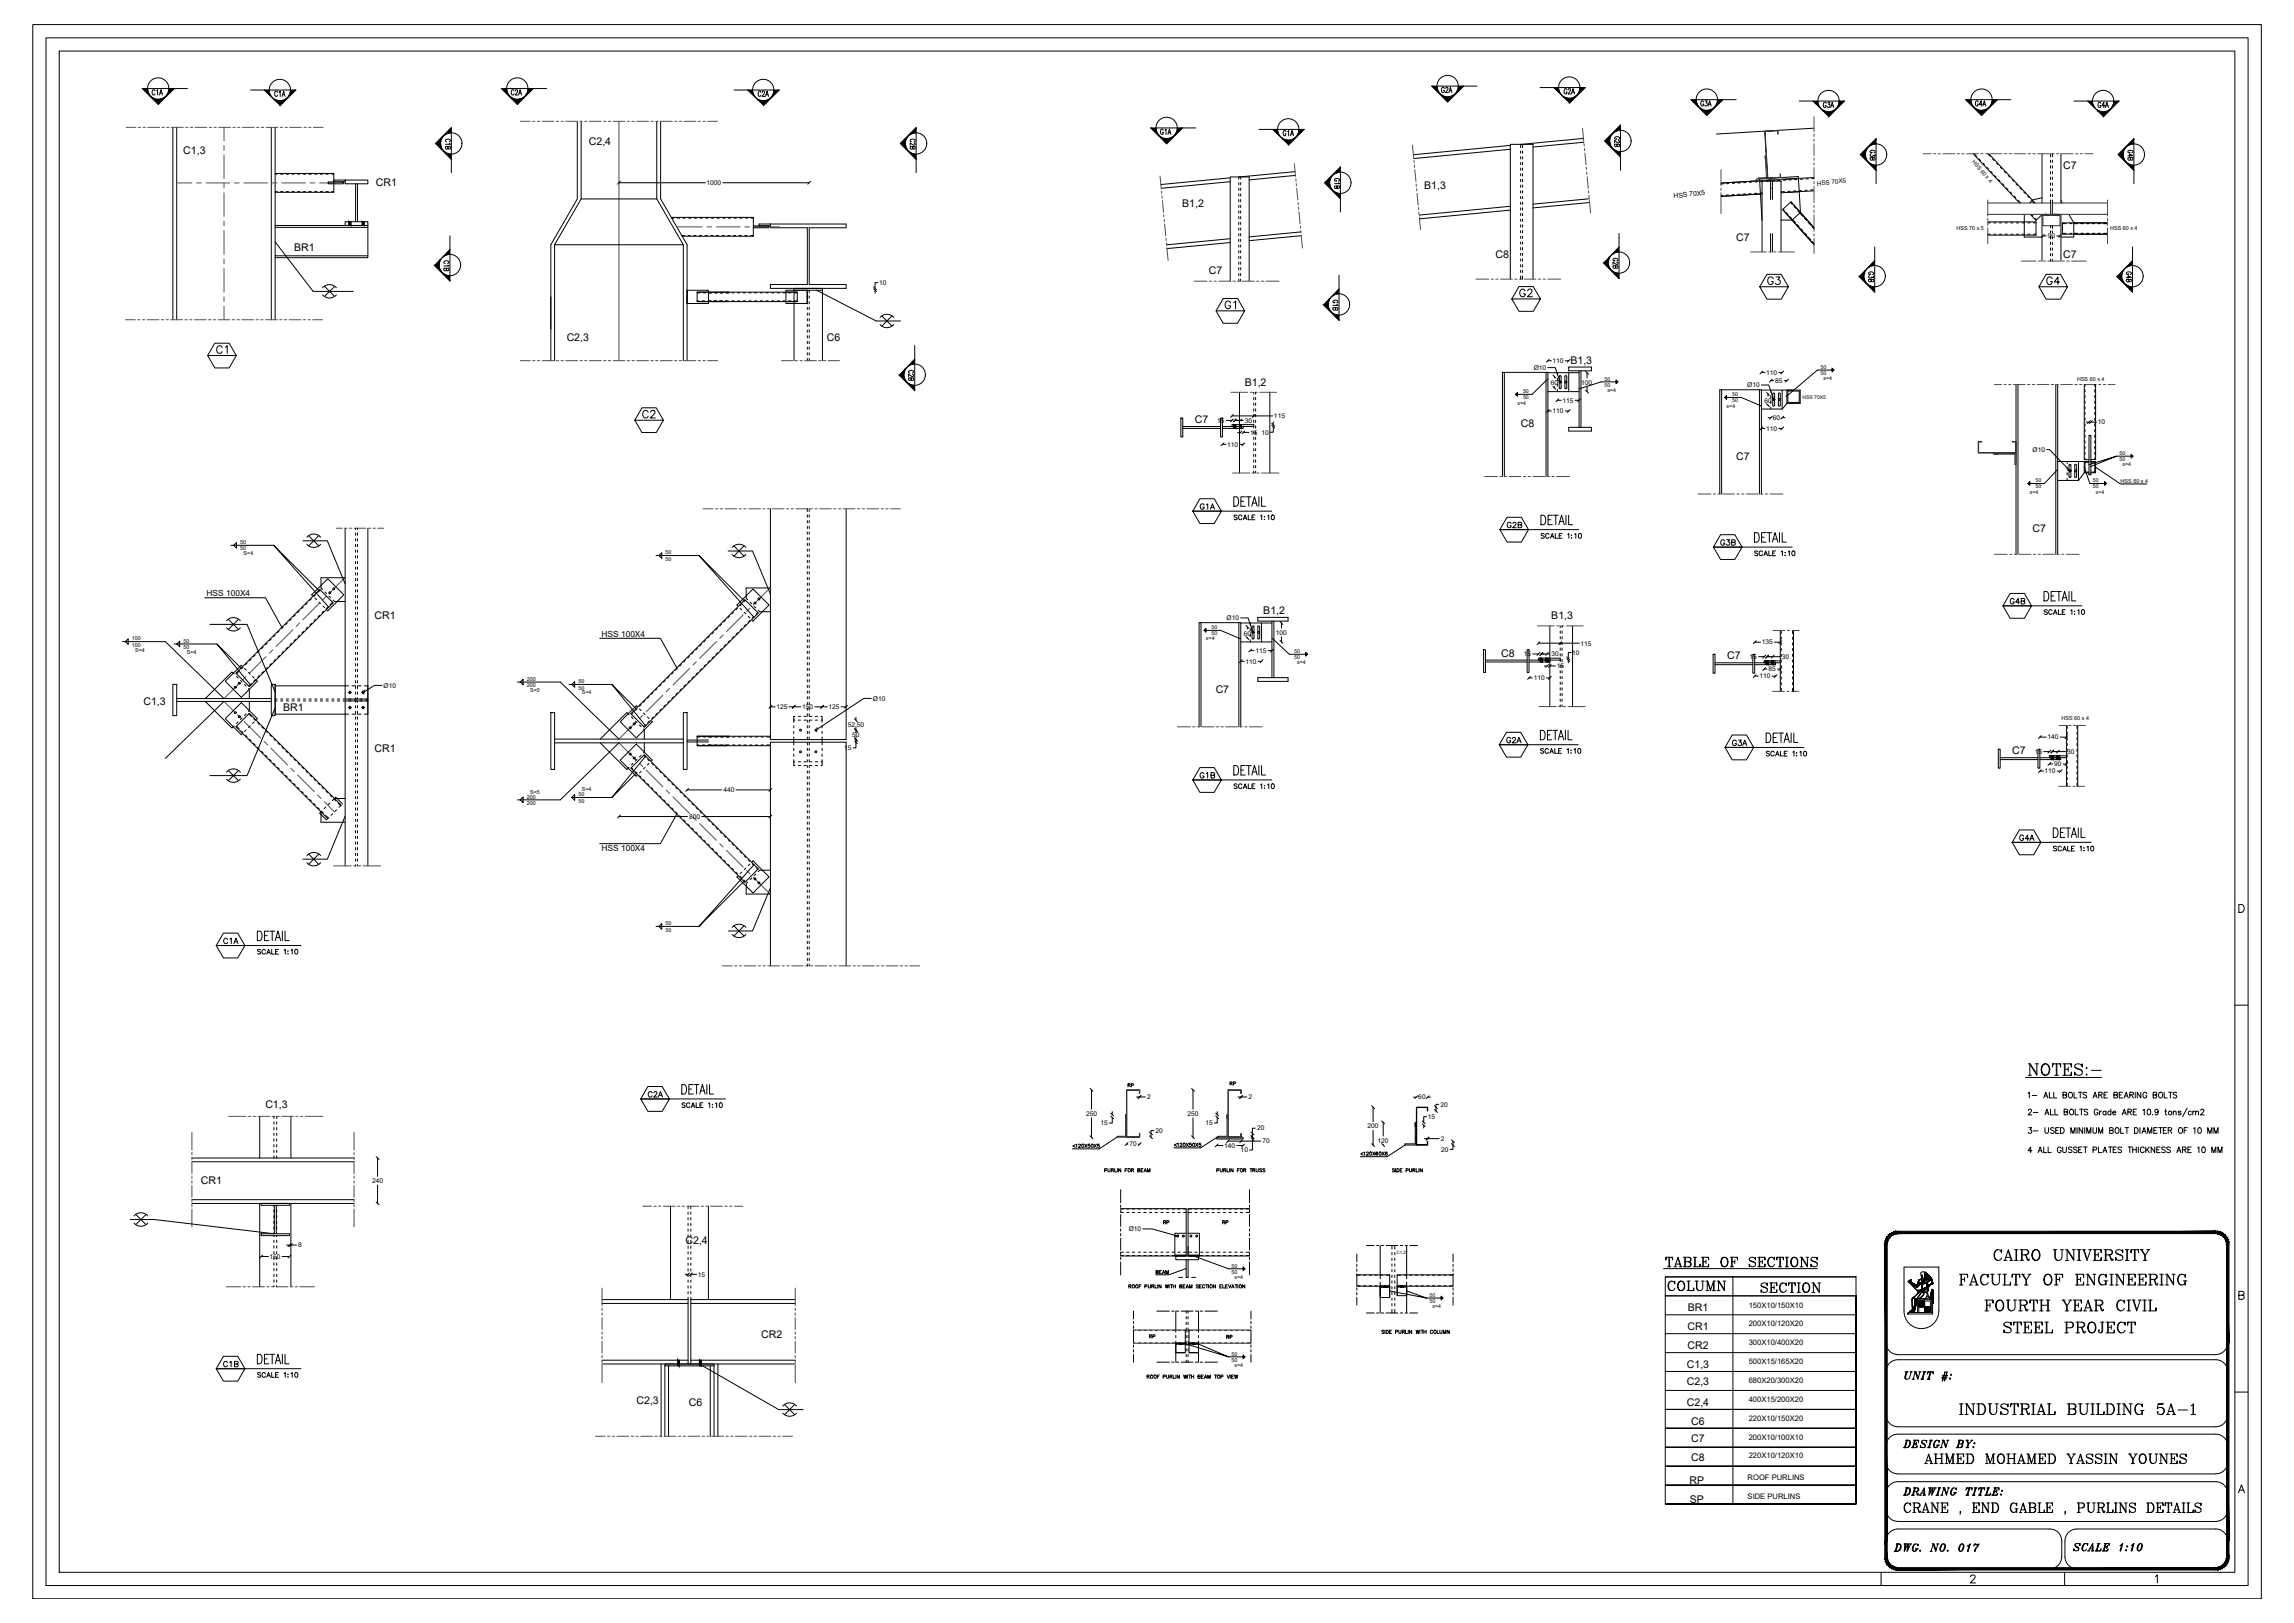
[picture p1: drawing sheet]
<svg xmlns="http://www.w3.org/2000/svg" width="1189mm" height="841mm" viewBox="0 0 1189 841" stroke-linecap="round" stroke-linejoin="round" font-family="sans-serif">
<defs><g id="words">
<text font-size="11.5" x="1049" y="560">%%UNOTES:-</text>
<g font-size="10.1">
<text x="861" y="659">%%UTABLE OF SECTIONS</text>
<text x="986" y="786">CRANE , END GABLE , PURLINS DETAILS</text>
</g>
<g font-size="9.7">
<text x="1033" y="654">CAIRO UNIVERSITY</text>
<text x="1015" y="667">FACULTY OF ENGINEERING</text>
<text x="1028" y="681">FOURTH YEAR CIVIL</text>
</g>
<g font-size="9.3">
<text x="1038" y="692">STEEL PROJECT</text>
<text x="1015" y="734">INDUSTRIAL BUILDING 5A-1</text>
</g>
<g font-size="8.8">
<text x="864" y="670">COLUMN</text>
<text x="912" y="671">SECTION</text>
<text x="997" y="760">AHMED MOHAMED YASSIN YOUNES</text>
</g>
<text font-size="8.4" x="986" y="717">UNIT #:</text>
<g font-size="7.5">
<text x="915" y="149">G3</text>
<text x="1060" y="149">G4</text>
<text x="787" y="155">G2</text>
<text x="634" y="161">G1</text>
<text x="111" y="184">C1</text>
<text x="332" y="218">C2</text>
<text x="986" y="751">DESIGN BY:</text>
<text x="986" y="776">DRAWING TITLE:</text>
<text x="981" y="805">DWG. NO. 017</text>
<text x="1074" y="805">SCALE 1:10</text>
</g>
<text font-size="6.6" x="1050" y="599">4 ALL GUSSET PLATES THICKNESS ARE 10 MM</text>
<g font-size="6.2">
<text x="78" y="50">C1A</text>
<text x="141" y="51">C1A</text>
<text x="264" y="50">C2A</text>
<text x="392" y="51">C2A</text>
<text x="600" y="71">G1A</text>
<text x="664" y="72">G1A</text>
<text x="841" y="77" transform="rotate(-90 841 77)">G2B</text>
<text x="234" y="141" transform="rotate(-90 234 141)">C1B</text>
<text x="1106" y="147" transform="rotate(-90 1106 147)">G4B</text>
<text x="475" y="198" transform="rotate(-90 475 198)">C2B</text>
<text x="621" y="265">G1A</text>
<text x="780" y="275">G2B</text>
<text x="891" y="284">G3B</text>
<text x="1041" y="314">G4B</text>
<text x="780" y="386">G2A</text>
<text x="897" y="388">G3A</text>
<text x="621" y="404">G1B</text>
<text x="1046" y="437">G4A</text>
<text x="115" y="490">C1A</text>
<text x="335" y="570">C2A</text>
<text x="1050" y="570">1- ALL BOLTS ARE BEARING BOLTS</text>
<text x="1050" y="588">3- USED MINIMUM BOLT DIAMETER OF 10 MM</text>
<text x="115" y="709">C1B</text>
</g>
<g font-size="5.7">
<text x="746" y="49">G2A</text>
<text x="810" y="50">G2A</text>
<text x="881" y="56">G3A</text>
<text x="944" y="57">G3A</text>
<text x="1023" y="56">G4A</text>
<text x="1086" y="57">G4A</text>
<text x="235" y="78" transform="rotate(-90 235 78)">C1B</text>
<text x="476" y="78" transform="rotate(-90 476 78)">C2B</text>
<text x="973" y="84" transform="rotate(-90 973 84)">G3B</text>
<text x="1107" y="84" transform="rotate(-90 1107 84)">G4B</text>
<text x="695" y="99" transform="rotate(-90 695 99)">G1B</text>
<text x="840" y="140" transform="rotate(-90 840 140)">G2B</text>
<text x="972" y="147" transform="rotate(-90 972 147)">G3B</text>
<text x="695" y="162" transform="rotate(-90 695 162)">G1B</text>
<text x="639" y="271">SCALE 1:10</text>
<text x="798" y="280">SCALE 1:10</text>
<text x="908" y="289">SCALE 1:10</text>
<text x="1059" y="320">SCALE 1:10</text>
<text x="798" y="392">SCALE 1:10</text>
<text x="914" y="393">SCALE 1:10</text>
<text x="639" y="410">SCALE 1:10</text>
<text x="1063" y="442">SCALE 1:10</text>
<text x="133" y="496">SCALE 1:10</text>
<text x="352" y="575">SCALE 1:10</text>
<text x="133" y="715">SCALE 1:10</text>
</g>
<g font-size="5.5">
<text x="305" y="75">C2,4</text>
<text x="95" y="80">C1,3</text>
<text x="1069" y="88">C7</text>
<text x="195" y="96">CR1</text>
<text x="738" y="98">B1,3</text>
<text x="613" y="107">B1,2</text>
<text x="900" y="125">C7</text>
<text x="152" y="130">BR1</text>
<text x="775" y="134">C8</text>
<text x="1069" y="134">C7</text>
<text x="626" y="142">C7</text>
<text x="294" y="177">C2,3</text>
<text x="428" y="177">C6</text>
<text x="814" y="188">B1,3</text>
<text x="645" y="200">B1,2</text>
<text x="619" y="219">C7</text>
<text x="788" y="221">C8</text>
<text x="900" y="238">C7</text>
<text x="1053" y="275">C7</text>
<text x="194" y="321">CR1</text>
<text x="655" y="318">B1,2</text>
<text x="804" y="321">B1,3</text>
<text x="778" y="340">C8</text>
<text x="895" y="342">C7</text>
<text x="630" y="359">C7</text>
<text x="74" y="365">C1,3</text>
<text x="147" y="368">BR1</text>
<text x="194" y="390">CR1</text>
<text x="1043" y="391">C7</text>
<text x="138" y="574">C1,3</text>
<text x="104" y="614">CR1</text>
<text x="355" y="645">C2,4</text>
<text x="875" y="680">BR1</text>
<text x="874" y="689">CR1</text>
<text x="394" y="693">CR2</text>
<text x="874" y="699">CR2</text>
<text x="874" y="709">C1,3</text>
<text x="874" y="718">C2,3</text>
<text x="330" y="728">C2,3</text>
<text x="357" y="729">C6</text>
<text x="874" y="729">C2,4</text>
<text x="876" y="738">C6</text>
<text x="876" y="747">C7</text>
<text x="876" y="757">C8</text>
<text x="876" y="769">RP</text>
<text x="876" y="779">SP</text>
</g>
<g font-size="4.9">
<text x="584" y="564">RP</text>
<text x="555" y="596">&lt;120X50X5</text>
<text x="608" y="595">&lt;120X50X5</text>
<text x="602" y="635">RP</text>
<text x="633" y="635">RP</text>
<text x="595" y="695">RP</text>
<text x="635" y="695">RP</text>
</g>
<g font-size="4.4">
<text x="636" y="563">RP</text>
<text x="704" y="600">&lt;120X60X6</text>
<text x="598" y="661">BEAM</text>
<text x="584" y="669">ROOF PURLIN WITH BEAM SECTION ELEVATION</text>
</g>
<g font-size="4.3">
<text x="107" y="309">HSS 100X4</text>
<text x="312" y="330">HSS 100X4</text>
<text x="312" y="441">HSS 100X4</text>
</g>
<g font-size="3.9">
<text x="906" y="678">150X10/150X10</text>
<text x="906" y="687">200X10/120X20</text>
<text x="906" y="697">300X10/400X20</text>
<text x="906" y="707">500X15/165X20</text>
<text x="906" y="717">680X20/300X20</text>
<text x="906" y="726">400X15/200X20</text>
<text x="906" y="736">220X10/150X20</text>
<text x="906" y="746">200X10/100X10</text>
<text x="906" y="756">220X10/120X10</text>
<text x="906" y="767">ROOF PURLINS</text>
<text x="906" y="777">SIDE PURLINS</text>
</g>
<text font-size="3.5" x="868" y="103" transform="rotate(-6 868 103)">HSS 70X5</text>
<g font-size="3.4">
<text x="366" y="96">1000</text>
<text x="1061" y="123">90</text>
<text x="456" y="148">10</text>
<text x="795" y="192">Ø10</text>
<text x="805" y="188">110</text>
<text x="915" y="194">110</text>
<text x="804" y="199">60</text>
<text x="820" y="199">100</text>
<text x="906" y="201">Ø10</text>
<text x="920" y="198">85</text>
<text x="810" y="209">115</text>
<text x="914" y="209">60</text>
<text x="805" y="214">110</text>
<text x="631" y="219">15</text>
<text x="645" y="219">30</text>
<text x="660" y="217">115</text>
<text x="919" y="218">60</text>
<text x="1087" y="220">10</text>
<text x="648" y="225">15</text>
<text x="654" y="225">10</text>
<text x="915" y="223">110</text>
<text x="636" y="231">110</text>
<text x="1053" y="234">Ø10</text>
<text x="636" y="321">Ø10</text>
<text x="645" y="329">60</text>
<text x="661" y="329">100</text>
<text x="819" y="335">115</text>
<text x="913" y="334">135</text>
<text x="651" y="338">115</text>
<text x="790" y="340">15</text>
<text x="804" y="340">30</text>
<text x="815" y="339">10</text>
<text x="907" y="341">15</text>
<text x="923" y="341">30</text>
<text x="645" y="344">110</text>
<text x="807" y="346">15</text>
<text x="917" y="348">85</text>
<text x="795" y="352">110</text>
<text x="912" y="352">110</text>
<text x="199" y="356">Ø10</text>
<text x="452" y="363">Ø10</text>
<text x="402" y="367">125</text>
<text x="416" y="367">150</text>
<text x="429" y="367">125</text>
<text x="439" y="377">52.50</text>
<text x="442" y="382">50</text>
<text x="1061" y="383">140</text>
<text x="437" y="389">15</text>
<text x="1054" y="391">15</text>
<text x="1071" y="391">30</text>
<text x="1060" y="401">110</text>
<text x="1065" y="397">90</text>
<text x="375" y="411">440</text>
<text x="357" y="424">800</text>
<text x="595" y="570">2</text>
<text x="647" y="570">2</text>
<text x="735" y="570">60</text>
<text x="747" y="573">20</text>
<text x="563" y="578">250</text>
<text x="615" y="578">250</text>
<text x="740" y="580">15</text>
<text x="570" y="583">15</text>
<text x="599" y="587">20</text>
<text x="625" y="583">15</text>
<text x="651" y="586">20</text>
<text x="709" y="585">200</text>
<text x="654" y="593">70</text>
<text x="714" y="592">120</text>
<text x="747" y="591">2</text>
<text x="585" y="594">70</text>
<text x="634" y="595">140</text>
<text x="643" y="597">10</text>
<text x="747" y="597">20</text>
<text x="193" y="613">240</text>
<text x="585" y="638">Ø10</text>
<text x="155" y="646">8</text>
<text x="140" y="652">150</text>
<text x="362" y="662">15</text>
</g>
<text font-size="3.2" x="942" y="96" transform="rotate(-6 942 96)">HSS 70X5</text>
<g font-size="2.8">
<text x="1022" y="84" transform="rotate(48 1022 84)">HSS 60 x 4</text>
<text x="1014" y="119">HSS 70 x 5</text>
<text x="1094" y="119">HSS 60 x 4</text>
<text x="1076" y="197">HSS 60 x 4</text>
<text x="1099" y="250">HSS 60 x 4</text>
<text x="125" y="282">50</text>
<text x="125" y="285">50</text>
<text x="126" y="288">S=4</text>
<text x="345" y="287">50</text>
<text x="345" y="291">50</text>
<text x="68" y="332">100</text>
<text x="68" y="335">100</text>
<text x="95" y="333">50</text>
<text x="70" y="338">S=4</text>
<text x="95" y="336">50</text>
<text x="97" y="339">S=4</text>
<text x="273" y="353">200</text>
<text x="300" y="354">50</text>
<text x="273" y="356">200</text>
<text x="275" y="359">S=5</text>
<text x="300" y="357">50</text>
<text x="302" y="360">S=4</text>
<text x="1068" y="373">HSS 60 x 4</text>
<text x="273" y="414">200</text>
<text x="275" y="411">S=5</text>
<text x="300" y="413">50</text>
<text x="302" y="410">S=4</text>
<text x="273" y="417">200</text>
<text x="300" y="416">50</text>
<text x="345" y="479">50</text>
<text x="345" y="483">50</text>
</g>
<g font-size="2.7">
<text x="943" y="191">50</text>
<text x="832" y="197">50</text>
<text x="943" y="194">50</text>
<text x="945" y="197">s=4</text>
<text x="789" y="204">50</text>
<text x="832" y="200">50</text>
<text x="833" y="203">s=4</text>
<text x="786" y="210">s=4</text>
<text x="789" y="207">50</text>
<text x="898" y="205">50</text>
<text x="898" y="208">50</text>
<text x="895" y="211">s=4</text>
<text x="1098" y="236">50</text>
<text x="1098" y="239">50</text>
<text x="1100" y="242">s=4</text>
<text x="1055" y="250">50</text>
<text x="1085" y="250">50</text>
<text x="1052" y="256">s=4</text>
<text x="1055" y="253">50</text>
<text x="1085" y="253">50</text>
<text x="1086" y="256">s=4</text>
<text x="628" y="326">50</text>
<text x="628" y="329">50</text>
<text x="625" y="332">s=4</text>
<text x="671" y="338">50</text>
<text x="671" y="342">50</text>
<text x="672" y="344">s=4</text>
<text x="638" y="657">50</text>
<text x="638" y="660">50</text>
<text x="640" y="663">s=4</text>
<text x="741" y="672">50</text>
<text x="741" y="675">50</text>
<text x="742" y="678">s=4</text>
<text x="638" y="703">50</text>
<text x="638" y="706">50</text>
<text x="640" y="708">s=4</text>
</g>
<text font-size="2.6" x="934" y="207">HSS 70X5</text>
<text font-size="2.3" x="724" y="650">C1,2</text>
</g></defs>
<!-- layer: Print Frame -->
<g fill="none" stroke="#000" stroke-width=".52">
<path d="M17 13h1155v815h-1155zM24 20h1141v802h-1141zM31 26h1127v789h-1127zM74 46l8 8-3-3M74 46l3 3M74 46h2M75 46l2 2M75 47h1v1zM76 47h.1M76 46h-1M81 52l1 1 2-1h-2M82 52h-1l1 1"/>
<path d="M84 51l-2 2M85 50l-3 4M87 48l3-2h-2l-1 3M88 46h1l-2 2zM88 46h1l-1 2zM88 47h.1M90 46l-4 3M90 46l-8 8M90 46l-8 8-8-8h23M130 47h23l-8 8M137 47l8 7 8-7M137 47l4 3"/>
<path d="M138 47h1M138 47h1l1 2zM138 47h1l1 1zM139 47v1v-1M142 51l3 3M143 52l2 2M145 54l-2-2 2 1 1-1-1 2M146 52l-1 2M151 47h2M151 47h1M151 48v-1v1M151 47h1l-1 1z"/>
<path d="M152 47l-2 2M153 47l-3 3M260 46l8 8-3-3M260 46l4 3M261 46h1M261 46l2 2M261 47h1l1 1zM262 46h-1M267 52l1 1M268 52h-1l1 1M268 52h2l-2 1M270 51l-2 2"/>
<path d="M271 50l-3 4M274 46h2l-3 2M274 46h1l-2 2zM274 46h1l-1 2zM274 47h.1M276 46l-4 3M276 46l-8 8M276 46l-8 8-8-8h23M380 47h24l-8 8M387 47l9 7 8-7M388 47l3 3M389 47h1v2z"/>
<path d="M389 47h1v1zM389 47l1 1v-1M390 47h-2l2 2M392 51l4 3M394 52l2 2M397 52l-2 2-1-2 2 1 1-1-1 2M399 51l-4 3M401 47h2M402 47l-1 1zM403 47l-2 2M403 47l-3 3M742 45l8 7 8-7"/>
<path d="M742 45l4 3M743 45l2 2M743 45h2M744 45l1 1zM744 45v1zM744 45h-1M747 49l3 3M749 50l1 2 2-2-2 1h-1l1 1M750 51h1zM752 50l-2 2M754 49l-4 3M755 47l3-2h-2l-1 3"/>
<path d="M756 45h1l-2 2zM756 45h1l-1 1zM756 45v1l1-1M758 45l-3 3M759 45l-9 8-8-8h23M798 45h24l-9 9M805 45l8 8M807 46v1zM808 46h-2l2 2M808 47l-1-1 1 1M808 48l-2-2h1l1 2M810 50l3 3"/>
<path d="M812 51l1 1M813 52h.1M813 51h-1l1 2M813 52l2-1-2 2M815 51l-2 2M816 50l-3 3M819 46h2M819 46h1l-1 2M819 46h1l-1 1zM819 46v1zM821 45l-3 4M821 45l-8 8"/>
<path d="M877 52l8 7-3-3M877 52l3 3M877 52l2 2M877 52h2M878 52l1 1M878 52l1 1zM883 57l2 2M884 58h1zM885 59l1-2-1 1-2-1 2 2M886 57l-1 2M890 54l2-2h-2l-1 3M890 52h2l-2 2z"/>
<path d="M891 52l-1 1zM891 52l-1 1 1-1M892 52l-3 3M893 52l-9 7M893 52l-8 8-9-8h24M932 52h24l-8 9M940 52l8 8 8-8M940 52l3 4M941 53l1 1v-1M942 53v1M942 53h-1l1 1M942 55l-1-2h1v2"/>
<path d="M943 55l-3-2h2l1 2M944 57l4 3M946 58l2 1M947 59h1zM948 58h-2l2 2M948 59l1-1-1 2M949 58l-1 2M951 57l-3 3M953 53h2M953 53h2l-2 2M954 53l-1 1zM955 52l-3 3"/>
<path d="M1019 52l8 7-3-3M1019 52l3 3M1019 52h2M1019 52l3 2M1020 52h1M1020 52l2 2M1020 52l1 1M1021 52v1zM1026 57l1 2M1027 58h.1M1027 58l-2-1 2 2M1027 58l2-1-2 2"/>
<path d="M1028 57l-1 2M1032 54l2-2h-1l-1 3M1033 52h1l-2 2zM1033 52h1l-2 1zM1033 52v1v-1M1035 52l-4 3M1035 52l-8 7M1035 52l-8 8-8-8h23M1075 52h23l-8 9M1082 52l8 8M1082 52l4 4M1083 53h1v1z"/>
<path d="M1084 53v1v-1M1084 53h-2l3 2M1085 55l-2-2h1l1 2M1087 57l3 3M1088 58l2 1M1090 59h.1M1090 59l1-1-1 2M1091 58l-1 2-2-2h2M1093 57l-3 3M1096 53h2l-3 2M1096 53h1l-2 2M1096 53h1l-1 1z"/>
<path d="M1096 53v1zM1098 52l-3 3M1098 52l-8 8M226 74l8 8M226 74l4 4M227 74l1 2M227 74l1 1zM228 74v2M228 74v-1l-1 1M228 74v2l-1-2M228 73v1M228 73l-1 1"/>
<path d="M229 72l-1 2M230 79l4 3M231 79l3 3v-2M232 80h2v1zM232 69l1-1zM232 80l1 1v-1M233 69l-2 1M233 68h.1M233 67v2M234 67l-2 2M234 67v2M234 69h-2"/>
<path d="M234 67l-3 2M234 69h-1M234 66l-8 8 3-3M234 67l-3 3M468 74l1 2v-2v2M468 74l1 2M468 74v1zM469 74v-1l-1 1M469 73l-1 1M469 74l1 3M469 72v2M470 71l-3 3"/>
<path d="M470 78l-3-4 8 8M472 79l3 3v-2M472 80h2v1zM473 69l1-1zM473 80l1 1M473 69h2v-2l-3 2M473 69l-1 1M473 68h1zM474 69v-2l-2 2M475 69h-2M475 66l-8 8M475 67l-3 3"/>
<path d="M597 66l8 8M597 66l3 3M597 67h2M598 67l1 2M598 67h1v1zM598 67l1 1zM599 67h-1M602 71l3 3M603 72l2 1 1-1h-1M605 73l-2-1 2 2M606 72l-1 1M608 71l-4 3"/>
<path d="M610 66h2l-2 3M610 67h2l-2 2zM611 67l-1 1zM612 66l-3 4M613 66l-8 8M613 66l-8 9-9-9h24M652 67h24l-8 8M660 67l8 8M660 67l3 3M660 67h2M661 67h1v2zM661 68h1v1z"/>
<path d="M661 68h1M664 72l4 3M666 73l2 1M668 74l-2-1h2h1l-1 1M669 73l-1 1M671 72l-3 3M673 67h2M673 67l2 1M673 68h1M674 68l-1 1zM675 67l-2 2M675 67l-3 3"/>
<path d="M676 67l-8 8M832 73l8 8M832 73l3 3M833 73l1 2M833 73h.1M834 73v2M834 73v-1l-1 1M834 72l-1 1M834 72l-1 1 1 2v-2M836 77l4 4M837 78l3 3v-2M837 78l2 1v1l-2-2"/>
<path d="M838 68l2-1v-1l-3 2M838 68l1-2v1zM838 79h1v1zM838 67h1zM839 79h.1M839 67v-1l-2 2M840 68h-3M840 65l-8 8M965 80l3 3M966 79v1M967 79l-2 1 2 2-1-2M967 77l-1 3"/>
<path d="M968 77l-3 3M970 75l2-2v1zM971 74h1zM972 73v1M972 73l-2 2M972 73v1l-2 1M972 75h-3M972 72l-8 8 8 8M972 72l-3 4M1098 80l3 3M1100 79v1M1100 79l-1 1 1 2v-2"/>
<path d="M1101 77l-1 3M1101 77l-3 3M1104 75l1-2v1zM1105 74h.1M1105 73v1M1106 73l-2 2M1106 73v1l-2 1M1106 73l-3 2M1106 75h-3M1106 72l-8 8 8 8M1106 72l-3 4M233 80v1z"/>
<path d="M234 83l-8-9 8-8v23M475 83l-8-9 8-8v23M687 95l8 8M687 95l3 3M688 95l1 1M688 95h.1M689 95v1l-1-1M689 93l-1 2 1-2-2 2M689 93l-1 2M689 92v3M690 92l-3 3M692 100l2 2v-2"/>
<path d="M692 100l2 1v1zM693 89l1-1v1zM693 89h1v-2l-2 3M693 89l-1 1M693 89l1-1zM694 88v1M694 88l-2 1M694 89l-2 1M695 87l-8 8M695 87l-3 3M840 81l-8-8 8-8v23M965 80l2 2"/>
<path d="M966 80h.1M966 80v2M966 80v-1l-1 1M969 84l3 4M970 85l2 1v1zM971 86h1v1zM971 86h1M972 88l-8-8 8-8v23M1099 80l1 2M1099 80h.1M1100 80v2M1100 80v-1l-1 1"/>
<path d="M1100 80l1 3M1102 84l4 4M1104 85l2 1v1zM1104 86h1v1zM1105 86h.1M1106 88l-8-8 8-8v23M693 100l1 1M693 101h1zM695 103l-9-8 9-9v24M225 137l8 8M225 137l4 3M226 137l1 2v-2l1-1-2 1 1 2"/>
<path d="M227 137h.1M228 136l-2 1M231 132l2-2v2l-3 1M231 132l2-2v2zM231 132l2-1zM233 131l-1 1 1-1M233 122v24l-8-9M233 129l-8 9M233 129l-3 4M831 136l3 3M832 136l1 2v-2v2M832 136h.1"/>
<path d="M833 136v-2l-1 2 1 1M833 134v2M834 135l-2 1M835 133l-4 3M837 131l2-2v2h-3M837 131l2-2v1zM838 130h.1M839 128l-8 8 8 8M839 121v23l-8-8M839 128l-3 4M967 140l-3 3 8 8M969 138l2-2v2h-2"/>
<path d="M969 138l2-2v1l-2 1M970 138l1-2v1zM971 137h-1h1M972 128v23l-9-8M972 135l-8 8M972 135l-4 4M1101 140l-4 3 8 8M1103 138l2-2v2h-3M1103 138l2-2v1l-2 1M1103 138l2-2v1zM1105 137h-1h1M1105 128v23l-8-8"/>
<path d="M1105 135l-8 8M1105 135l-3 4M230 142l3 3M231 142l2 3v-2M231 143l2 1v-1M232 143v1zM686 158l3 3M687 158l1 1v-1v-2l-1 2 1 1M688 157v1zM688 158v1M688 158l1 2M688 156v2"/>
<path d="M688 156l-1 2M689 155l-3 3M691 153l3-3v2l-3 1M692 153l2-2v1zM692 152l1-1v1zM693 151v1M694 143v23l-8-8M694 150l-8 8 8 8M694 150l-3 4M836 141l3 3M837 141l2 3v-2M837 141l2 2v-1"/>
<path d="M837 142l1 1v-1M838 142h.1M964 143l3 3M964 143l2 2-1-2M965 143h.1M965 143l1 2M965 143l1-2-2 2 2 1M966 143v3M966 141l-1 2M966 142l-2 1M968 148l4 3M969 148l2 3"/>
<path d="M969 148l2 2M970 149h1v1zM970 149l1 1zM971 149v1M971 149v2M1097 143l4 3M1098 143l1 2v-2M1098 143h.1M1099 143v2M1099 143v-2l-1 2 1 1M1100 142l-2 1M1102 148l3 3"/>
<path d="M1103 148l2 3M1103 148l2 2M1103 149l1 1v-1M1104 149v1zM1105 149v1M1105 149v2M474 179v23l-8-8M691 162l3 4M691 163l3 2M692 163l2 2M692 163l1 1M693 164h.1"/>
<path d="M693 164v1M694 163v2M466 194l3 3M467 194l1 2v-2v2M467 194h.1M468 194v-1l-1 1 1 2M468 193l-1 1M470 191l-4 3M471 199l3 3M471 189l3-2v2h-3M471 199l3 3v-2M472 189l2-2v1z"/>
<path d="M472 199l2 2v-1M472 200l1 1v-1M472 189l2-1zM473 188h.1M474 186l-8 8 8 8M474 186l-3 4M473 200v1zM639 257a2.6 2.6 0 0 1 3 2 2.6 2.6 0 0 1-1 3h-2zM643 260h1M645 257h-2v5h2M646 257h2M647 257v5"/>
<path d="M652 257v5M654 257v5h2M618 265h41M649 262l1-5 2 5M649 261h2M777 274h41M799 267a2.5 2.5 0 0 1 2 2 2.5 2.5 0 0 1-2 3zM802 269h2M805 267h-3v5h3M805 267h3M806 267v5M808 272l1-5 2 5"/>
<path d="M808 270h2M812 267v5M813 267v5h2M909 276a2.5 2.5 0 0 1 3 2 2.5 2.5 0 0 1-3 3zM913 278h1M915 276h-2v5h2M916 276h2M917 276v5M919 279h2M922 276v5M924 276v5h2M888 284h41"/>
<path d="M919 281l1-5 1 5M1038 314h41M1059 306a2.5 2.5 0 0 1 3 3 2.5 2.5 0 0 1-3 2zM1063 309h1M1065 306h-2v5h2M1066 306h2M1067 306v5M1069 311l1-5 1 5M1069 310h2M1072 306v5M1074 306v5h2M798 378a2.5 2.5 0 0 1 3 3 2.5 2.5 0 0 1-3 2z"/>
<path d="M804 378h-2v5h2M805 378h2M806 378v5M811 378v5M813 378v5h2M915 380a2.6 2.6 0 0 1 3 2 2.6 2.6 0 0 1-1 3h-2zM921 380h-2v5h2M922 380h2M923 380v5M928 380v5M930 380v5h2M639 397a2.5 2.5 0 0 1 3 2 2.5 2.5 0 0 1-3 3z"/>
<path d="M643 399h1M645 397h-2v5h2M646 397h2M647 397v5M652 397v5M654 397v5h2M777 386h41M802 381h1M808 383l1-5 1 5M808 382h2M894 387h41M919 382h1"/>
<path d="M925 385l1-5 1 5M925 383h2M618 404h41M649 402l1-5 2 5M649 400h2M1043 436h41M1064 429a2.6 2.6 0 0 1 3 2 2.6 2.6 0 0 1-1 3h-2zM1068 431h1M1070 429h-2v5h2M1071 429h2M1072 429v5M1073 434l2-5 1 5"/>
<path d="M1074 432h2M1077 429v5M1078 429v5h3M1160 469h2a2.2 2.2 0 0 1 1 2 2.2 2.2 0 0 1-1 2h-2zM112 490h44M133 483a2.5 2.5 0 0 1 3 2 2.5 2.5 0 0 1-3 2zM137 485h1M139 483h-2v4h2M140 483h2M141 483v4M143 487l1-4 1 4M143 486h2"/>
<path d="M146 483v4M148 483v4h2M1158 521h7M1050 558h39M332 569h44M353 562a2.6 2.6 0 0 1 3 2 2.6 2.6 0 0 1-1 3h-2zM357 564h1M359 562h-2v5h2M360 562h2M361 562v5M363 567l1-5 1 5M363 565h2"/>
<path d="M366 562v5M368 562v5h2M1051 575h1h1l-2 3h2M1054 576h2M1060 578l1-3 1 3M1060 577h1M1063 575v3h1M1065 575v3h2M1070 576h1v-1h-1v3h1l1-1-1-1M1075 575v3h2M1078 575h2M1079 575v3"/>
<path d="M1082 575h-1h-1l2 2v1l-2-1M1087 575a1 1 0 0 0-1 0 1 1 0 0 0-1 1v1a1 1 0 0 0 1 1 1 1 0 0 0 1-1M1088 576v2M1089 576l-1 1M1091 576a.9 .9 0 0 0-1 0 .9 .9 0 0 0 0 1 .9 .9 0 0 0 1 0M1091 576v2M1094 576a.9 .9 0 0 0-1 0 .9 .9 0 0 0 0 1 .9 .9 0 0 0 1 0M1094 575v3M1095 577h1a.9 .9 0 0 0-1-1 1 1 0 0 0 0 2l1-1M1100 578l1-3 1 3M1100 577h2M1103 576h1v-1h-1v3"/>
<path d="M1104 576l1 2M1106 576h1M1107 575h-1v3h1M1111 575v3M1113 575a1.3 1.3 0 0 1 2 1 1.4 1.4 0 0 1-2 2zM1116 577v1M1118 576a.9 .9 0 0 1-1 0 .9 .9 0 0 1 0-1 .9 .9 0 0 1 1 0v3l-1-1M1122 576h1M1122 575v2l1 1M1126 576h2v2M1126 576v2M1130 576h-1l1 1v1l-1-1"/>
<path d="M1133 574l-2 5M1136 576a1 1 0 0 0-2 0 .9 .9 0 0 0 0 1 1 1 0 0 0 2 0M1136 576h2v2M1136 576v2M1138 576h1v2M1141 575h1l-2 3h2M862 657h80M977 645v51a6 6 0 0 0 7 6h164a6 6 0 0 0 6-6M987 657h18v22a9 9 0 0 1-9 9 9 9 0 0 1-9-9zM995 660l2-1 2 1 2 3 1 2M998 660h.1M998 659h.1"/>
<path d="M998 659v1M863 671h99M863 662h99M898 662v117M962 662h-99v117M962 662v117v-108M989 664l5 5M989 664h.1M990 664h-1M990 680h.1M990 664h.1M990 679h.1"/>
<path d="M990 679v1M990 663l-1 1 1-1M990 663h1l-2 1M990 663v1M990 665h.1M990 663l-1 1h1l3 3 3-2M990 665h1M990 663l-1 1M990 664h1M991 679l-1 1M991 680h-1M991 679h-1h1"/>
<path d="M991 679h.1M991 665h.1M991 674v3M991 673v-1v1M991 673v1M991 675v1M991 674v1M991 673h.1M991 674h.1M991 675h.1M991 677v1M991 677h.1"/>
<path d="M991 676v3M991 676h.1M991 678h.1M991 678v1M991 680h.1M992 665h-1h1M992 673h-1M992 673h.1M992 679h.1M992 665h-1M992 679l-1 1M992 673v4"/>
<path d="M992 665l-1 1 1-1M992 666v-1v1M992 665v1v-1M992 672l-1 1M992 678l1-1-1 1M992 678v1M992 665v1M992 677v1M992 677l1-1-1 1M992 666h1h-1M992 672l1 1M992 677l1-2-1 2"/>
<path d="M992 679v1v-1l-1 1M992 679v1M992 680h.1M992 675l1-1-1 1M992 674l1-1-1 1M992 666h.1M993 678l-1 1v-1M993 666v1M993 678h-1M993 667l2-2-2 2M993 673h-1M993 677l-1 1 1-1"/>
<path d="M993 677l-1 1M993 673l-1 1M993 667l2-2zM993 666h-1M993 666h-1h1M993 675l-1 1M993 675v2M993 674l-1 1 1-1M993 673l-1 1 1-1M993 673h.1M993 673v2M993 673l-1 2"/>
<path d="M993 673h8M993 673h1M994 669h.1M994 673v7M994 665h.1M994 667h.1M994 664h1M994 664v1M994 669v1M994 664h.1M994 666l-1 1M994 663v1"/>
<path d="M994 674h.1M994 677l3-3-3 3M994 674v6M994 674h6v6M994 676l2-2-2 2M995 669h.1M995 674l-1 1M995 664l-1 1M995 669h-1M995 669l-3 3M995 669l-1 1M995 669l-4 4"/>
<path d="M995 664v1M995 663l-1 1M995 664l-1 2M995 665l-2 2M995 665l-2 2 2-2M995 677l2-2-2 2M995 663h.1M995 665h.1M995 673h.1M995 669h1M995 665h1h-1M995 665l-2 2 3-2"/>
<path d="M995 663h1M995 665h1M995 661h.1M996 669h.1M996 665l-1 1M996 663h-1M996 669h-1M996 668l-1 1M996 661h-1M996 661h.1M996 663h.1M996 665v1"/>
<path d="M996 665h.1M996 674l-2 1M996 666h.1M996 664v1M996 668l-1 1 1-1M996 668h.1M996 669l-3 4M996 664h.1M996 664v-1v1M996 663v1M996 670h1v1l-2 2h-1zM996 666v2"/>
<path d="M996 666v1M996 662v1M996 667h.1M996 665h1M996 662h.1M996 661v2h-2l-1 3-1-1-2-2M996 661v1M996 661v2M996 667l-1 2M996 664v1v-1M996 674l-2 2M997 665h-1"/>
<path d="M997 674l-3 2 3-2M997 669h.1M997 669h-1h1M997 668h.1M997 665h.1M997 664v1M997 674l-3 3M997 664h.1M997 664l3-3zM997 668l1-1-2 2M997 663h.1M997 663v1"/>
<path d="M997 668v1M997 668h1h-1M997 668l-1 1h1M997 668h-1M997 677h.1M997 674l-3 3h6M997 676v1M997 676l-1 1M997 676l-1 1 1-1M997 675l-1 2M997 675l-2 2M997 674l-2 3"/>
<path d="M997 679l2-2-2 2M997 674v6l3-3M997 667v1M997 668h1M998 665h-1M998 664h-1M998 668h.1M998 663h-1M998 677l-1 1M998 668h-1M998 661h.1M998 661v-1v1"/>
<path d="M998 665h.1M998 661v-1zM998 667l-1 1M998 669l-3 4M998 673h.1M998 669h.1M998 673h-3M998 669l1 1v1l-1 2M998 667h.1M998 664l2-3zM998 668l2-2zM998 665l2 1"/>
<path d="M998 668l2-1-2 1M998 665l1 1M998 666l1-1-1 1M999 666h.1M999 665h-1M999 667h-1M999 660l-1 1M999 666v1M999 660l-2 1 2-1M999 664l-1 1M999 663l-1 1M999 660l-2 1"/>
<path d="M999 677l-2 1M999 665l-1 1M999 660l-2 2M999 660l-2 2 2-2M999 663l1-1-2 1zM999 669v2a1.4 1.4 0 0 1 0 2 1.4 1.4 0 0 1-1 0M999 660l-2 3M999 669h-3h1M999 669h.1M999 661l-2 2M999 668v1v-1M999 665v1v-1"/>
<path d="M999 668h-1M999 668h.1M999 663l1-1zM999 668v1M999 661l-2 2 2-2M999 661h.1M999 671l-1 1M999 667v1M999 661l-1 2M999 667l-1 1M999 661h1M1000 661l-2 2"/>
<path d="M1000 661h.1M1000 677l-3 2 3-2M1000 661l-3 3M1000 661l-3 3 3-3M1000 666l-1 1M1000 663h.1M1000 663h-1M1000 666l-2 2M1000 661l-2 3M1000 663l1-1-1 1M1000 663l1-1zM1000 677l-3 3"/>
<path d="M1000 673h.1M1000 666l-2 2 2-2M1000 663l-2 2M1000 661l-2 2 2-1M1000 673l1-1-1 1M1000 663l-1 1M1000 663v1M1000 662l-1 1M1000 662l-1 1 1-1M1000 666h.1M1000 677l-3 3 3-3M1000 663l1 1"/>
<path d="M1000 677l-2 3 2-3M1000 678l-2 2M1000 678l-1 2M1000 679l-1 1 1-1M1000 679l-1 1M1001 662l-2 1M1001 662l-1 1 1-1h-1M1001 665l-3 3M1001 663h-1M1001 662l-1 1zM1001 671v-1v1M1001 662l-1 1"/>
<path d="M1001 663h-1zM1001 670l-1 3M1001 670h.1M1001 663h.1M1001 673h.1M1001 670v1M1001 671l-1 1 1-1M1001 673h-1M1001 672l-1 1M1001 671l-1 2 1-1M1001 671l-1 1M1001 669h1"/>
<path d="M1001 669h.1M1001 669v11M1001 663v1v-1M1001 665l1-1-4 4M1001 663v1M1001 669v1M1001 664h.1M1001 664v1l-1 1M1002 669h-1M1002 664h-1M1002 674h.1M1002 675h.1"/>
<path d="M1002 669h.1M1002 669v1M1002 669v12h-13M1002 665l-1 1zM1002 665h-1M1002 669l-1 1M1002 665l-2 1-1 2M1002 665h.1M1002 672v2M1002 671v1M1002 670h.1M1002 673h.1"/>
<path d="M1002 672h.1M1002 671h.1M1002 670v1M1002 672v1M1002 674v1M1002 673v1M1160 671h3v-1l-1-1h-2v4h3v-1l-1-1M863 691h99M863 681h99M989 681h.1M989 680v1M989 680h.1"/>
<path d="M990 680h-1M990 680l-1 1M990 680h12M991 680v-1l-1 1M991 680l1-1-1 1M998 680l2-2-2 2M1000 680v-1v1M112 709h44M133 702a2.5 2.5 0 0 1 3 2 2.5 2.5 0 0 1-3 3zM137 704h1M139 702h-2v5h2M140 702h2"/>
<path d="M141 702v5M143 707l1-5 1 5M143 705h2M146 702v5M148 702v5h2M863 701h99M863 711h99M1154 711a6 6 0 0 0-6-6h-164a6 6 0 0 0-7 6v22a6 6 0 0 0 7 6h164a6 6 0 0 0 6-6M1155 711v22M863 721h99M863 730h99M1158 721h7"/>
<path d="M863 740h99h-99M863 750h99h-99M863 760h99h-99M863 740h99M1154 749a6 6 0 0 0-6-6h-164a6 6 0 0 0-7 6v9a6 6 0 0 0 7 6h164a6 6 0 0 0 6-6M1155 749v9M863 770h99h-99M863 779h99h-99M1154 774a6 6 0 0 0-6-6h-164a6 6 0 0 0-7 6v8a6 6 0 0 0 7 6h164a6 6 0 0 0 6-6M1155 774v8M1160 774l2-5 1 5M1161 772h2"/>
<path d="M977 798a6 6 0 0 1 7-6h78a6 6 0 0 1 6 6M1069 798v9M1154 798a6 6 0 0 0-6-6h-72a6 6 0 0 0-6 6v9a6 6 0 0 0 6 6M975 815v7M1021 817l1-1 2 1-3 3h3M1068 807a6 6 0 0 1-6 6M1070 815v7M1117 817l1-1v4"/>
<circle cx="82" cy="46" r="6"/>
<circle cx="145" cy="47" r="6"/>
<circle cx="268" cy="46" r="6"/>
<circle cx="396" cy="47" r="6"/>
<circle cx="750" cy="45" r="6"/>
<circle cx="813" cy="45" r="6"/>
<circle cx="885" cy="52" r="6"/>
<circle cx="948" cy="52" r="6"/>
<circle cx="1027" cy="52" r="6"/>
<circle cx="1090" cy="52" r="6"/>
<circle cx="234" cy="74" r="6"/>
<circle cx="475" cy="74" r="6"/>
<circle cx="605" cy="66" r="6"/>
<circle cx="668" cy="67" r="6"/>
<circle cx="840" cy="73" r="6"/>
<circle cx="695" cy="95" r="6"/>
<circle cx="972" cy="80" r="6"/>
<circle cx="1106" cy="80" r="6"/>
<circle cx="233" cy="137" r="6"/>
<circle cx="839" cy="136" r="6"/>
<circle cx="694" cy="158" r="6"/>
<circle cx="972" cy="143" r="6"/>
<circle cx="1105" cy="143" r="6"/>
<circle cx="474" cy="194" r="6"/>
<circle cx="1074" cy="576" r="1.3"/>
<circle cx="1125" cy="577" r=".9"/>
<circle cx="994" cy="669" r=".1"/>
<circle cx="996" cy="668" r=".7"/>
</g>
<g fill="#000" stroke="#000" stroke-width=".52">
<path d="M983 638h1v1zM983 638v1h1zM982 638h1v1zM982 638v2l1-1zM980 639l2-1v2zM980 639l1 1h1zM980 639l1 1zM980 639v1h1zM979 640l1-1v1zM979 640l1 1v-1zM979 640l1 1h-2zM978 641l1 1 1-1zM978 641l1 1h-1zM978 642h1zM978 642h1l-2 1zM977 643h1l1-1zM977 643h1l-1 1zM977 644h1v-1zM977 644h1l-1 1zM977 645h1v-1z"/>
<path d="M984 639h164v-1zM984 638h164l-164 1z"/>
<path d="M977 645l1 153v-153zM977 645l1 153h-1zM977 798l1 9v-9zM977 798l1 9h-1z"/>
<path d="M1154 645l1-1v1zM1154 644v1l1-1zM1155 643v1h-1zM1154 643v1l1-1zM1154 642l1 1h-1zM1153 642l1 1v-1zM1154 641v1h-1zM1153 642l1-1zM1153 640l1 1-1 1zM1153 640l-1 1 1 1zM1152 639l1 1-1 1zM1152 639v1v1zM1151 639h1v1zM1151 639v1h1zM1150 638l1 1v1zM1150 638v2h1zM1149 638h1v2zM1149 638v1l1 1zM1148 638h1v1zM1148 638v1h1z"/>
<path d="M977 807h1l-1 1zM977 808h1v-1zM977 808h1l-1 1zM978 808l-1 1 1-1zM977 809l1-1v2zM978 808v2l1-1zM978 810l1-1-1 2zM979 809l-1 2 1-1zM978 811l1-1v2zM979 810v2l1-1zM980 811v1h-1zM980 811v1v-1zM980 811v2v-1zM980 811v2l1-1zM981 812l1 1h-2zM981 812l1 1v-1zM982 812l1 1h-1zM982 812l1 1v-1zM983 812l1 2-1-1zM983 812l1 2v-2z"/>
<path d="M984 812v2l164-2zM984 814l164-2v2z"/>
<path d="M1148 812l1 1-1 1zM1148 812l1 1v-1zM1149 812l1 1h-1zM1149 812l1 1v-1zM1150 812l1 1h-1zM1150 812l1 1v-1zM1151 812h1l-1 1zM1151 812h1v-1zM1152 811l1 1h-1zM1152 811l1 1-1-1zM1152 811h2l-1 1zM1153 810l-1 1h2zM1153 810h1v1zM1153 809v1h1zM1153 809h2l-1 1zM1154 808l-1 1h2zM1154 808h1v1zM1154 808h1zM1154 808l1-1v1zM1154 807v1l1-1z"/>
<path d="M1154 798v9h1zM1154 798h1v9zM1154 696v102h1zM1154 696h1v102zM1154 645v51h1zM1154 645h1v51z"/>
</g>
<!-- layer: layout -->
<g fill="none" stroke="#000" stroke-width=".52">
<path d="M90 66v100M92 66v100M141 66v100M143 66v100M299 63v40l-14 24v60M301 63v40M340 63v40M342 63v40l14 24v60M783 75l-51 5M783 77l-50 5M788 78v1M789 75v1"/>
<path d="M789 78v1M821 72l-33 3v1M821 74l-27 2M1058 80v25M1063 80v1M1064 80v1M1068 80v25M143 90h30v10h-30M143 90h1M143 99h1M145 90h2M145 99h2"/>
<path d="M148 90h2M148 99h2M151 90h1M151 99h1M154 90h1M154 99h1M157 90h1M157 99h1M160 90h1M160 99h1M163 90h1M163 99h1"/>
<path d="M166 90h1M166 99h1M169 90h1M169 99h1M172 90h1M172 99h1M179 93h12v2h-12zM184 95v20M185 95v20M638 92l-36 4M638 94l-36 4M642 92v1"/>
<path d="M642 95v1M642 97v2M643 92v1M643 95v1M643 97v2M671 89l-29 3M671 91l-24 2M788 81v1M788 84v1M788 87v1M788 90v1M788 93v1"/>
<path d="M788 96v1M788 99v1M789 81v1M789 84v1M789 87v1M789 90v1M789 93v1M789 96v1M789 99v1M918 94v9M919 94v9M923 94v37"/>
<path d="M923 94h-10v37M1063 83v1M1063 86v1M1063 89v1M1063 92v1M1063 95v1M1063 98v1M1064 83v1M1064 86v1M1064 89v1M1064 92v1M1064 95v1"/>
<path d="M1064 98v1M143 117h48v17h-48M143 118h48M179 115h12v2h-12zM301 103l-14 24M301 103h39M340 103l14 24M348 113h42v9h-36M348 113h1M351 113h1M354 113h1M357 113h1"/>
<path d="M360 113h1M363 113h1M366 113h1M369 113h1M372 113h1M375 113h1M378 113h1M380 113h2M383 113h2M386 113h1M389 113h1M399 116h40v2h-20v29h20v2h-40v-2h19v-29h-19z"/>
<path d="M642 100v2M642 103v2M642 106v2M642 109v1M642 112v1M642 115v1M642 118v1M643 100v2M643 103v2M643 106v2M643 109v1M643 112v1"/>
<path d="M643 115v1M643 118v1M783 109l-47 4M783 107l-48 4M788 102v1M788 105v1M788 108v1M788 111v1M788 114v1M788 117v1M788 119v2M789 102v1"/>
<path d="M789 105v1M789 108v1M789 111v1M789 114v1M789 117v1M789 119v2M824 103l-30 3M824 105l-30 3M1058 111v24M1063 101v1M1063 104v7M1063 117v1"/>
<path d="M1063 120v1M1064 118v-1v1M1064 101v1M1064 104v7M1064 120v1M1068 111v24M143 133h48M287 127v60M287 127h67M353 122h2M354 127v60M357 122h1"/>
<path d="M360 122h1M362 122h2M365 122h2M368 122h1M371 122h1M374 122h1M377 122h1M380 122h1M383 122h1M386 122h1M389 122h1M638 126l-33 3"/>
<path d="M638 124l-33 3M642 121v1M642 124v1M642 127v1M642 130v1M642 133v1M642 136v1M642 139v1M643 121v1M643 124v1M643 127v1M643 130v1"/>
<path d="M643 133v1M643 136v1M643 139v1M674 120l-27 3M674 122l-27 3M788 122v2M788 125v1M788 128v1M788 131v1M788 134v1M788 137v1M789 122v2"/>
<path d="M789 125v1M789 128v1M789 131v1M789 134v1M789 137v1M918 121v10M919 121v10M1063 123v1M1063 126v1M1063 128v2M1063 131v2M1063 134v1"/>
<path d="M1064 123v1M1064 126v1M1064 128v2M1064 131v2M1064 134v1M411 150v-1h15v1M418 150v7M418 159v1M419 150v2M419 153v2M419 156v1M419 159v1"/>
<path d="M638 146v-54h9v54M642 142v1M642 145v1M643 142v1M643 145v1M783 145v-70h11v70M788 140v1M788 143v2M789 140v1M789 143v2M418 162v1M418 165v1"/>
<path d="M418 168v1M418 171v1M418 174v1M418 177v1M418 180v1M419 162v1M419 165v1M419 168v1M419 171v1M419 174v1M419 177v1M419 180v1"/>
<path d="M411 187v-37h15v37M418 183v1M418 186v1M419 183v1M419 186v1M780 193v54M801 193v54M802 193h16M807 193v1M807 196v1M807 199v1M813 190h12v2h-12z"/>
<path d="M813 193v10M818 192v30M819 192v30M1045 199v88M1046 199v88M1065 199v88M1066 199v88M1080 199v39h3M1081 199v1M1086 199v1M1086 199v39h-2M612 217h1v9h-1z"/>
<path d="M633 217h1v9h-1zM642 203v42M650 203v1M650 206v1M650 209v1M650 212v1M650 215v1M650 218v1M651 203v1M651 206v1M651 209v1M651 212v1"/>
<path d="M651 215v1M651 218v1M658 203v42M802 203h16M807 202v1M892 202v54M912 202v54M913 202h20v7h-7M913 212h11M918 202v1M918 205v1M918 208v1"/>
<path d="M918 211v1M924 202v10M926 202v7M926 209l-2 3M927 203h5v6h-5zM1081 202v1M1081 205v1M1081 208v1M1081 211v1M1081 214v1M1081 217v1M1081 220v1"/>
<path d="M1086 202v1M1086 205v1M1086 208v1M1086 211v1M1086 214v1M1086 217v1M1086 220v1M613 221h20M613 222h20M650 221v1M650 224v1M650 227v1"/>
<path d="M650 229v2M650 232v2M650 235v2M650 238v1M651 221v1M651 224v1M651 227v1M651 229v2M651 232v2M651 235v2M651 238v1M813 221h12v2h-12z"/>
<path d="M1066 239h14M1071 239v1M1077 239v10M1081 223v1M1081 225v2M1081 228v2M1081 231v2M1081 234v2M1081 237v1M1083 239h-3v6h3M1083 240h-2v5h2M1084 239h2v6h-2"/>
<path d="M1084 240h2v5h-2M1086 223v1M1086 225v2M1086 228v2M1086 231v2M1086 234v2M1086 237v1M650 241v1M650 244v1M651 241v1M651 244v1M779 247v-54h23v54"/>
<path d="M891 256v-54h22v54M1066 249h11M1071 242v1M1071 245v1M1071 248v1M1080 245l-3 4M179 274v88M184 274h.1M184 276v1M184 279v1M185 274h.1M185 276v1"/>
<path d="M185 279v1M191 274v175M399 264v119h40v-119M418 264v1M418 267v1M418 270v1M418 273v1M418 276v1M418 279v1M419 264v1M419 267v1M419 270v1"/>
<path d="M419 273v1M419 276v1M419 279v1M184 282v1M184 285v1M184 288v1M184 291v1M184 294v1M184 297v1M184 300v1M185 282v1M185 285v1"/>
<path d="M185 288v1M185 291v1M185 294v1M185 297v1M185 300v1M418 282v1M418 284v2M418 287v2M418 290v2M418 293v1M418 296v1M418 299v1"/>
<path d="M419 282v1M419 284v2M419 287v2M419 290v2M419 293v1M419 296v1M419 299v1M153 319l-1 1M155 317h-1M157 315h-1M159 312l-1 1M161 310l-1 1"/>
<path d="M163 308v1M166 319l-1 1M166 306l-1 1M168 317l-1 1M170 315l-1 1M172 312l-1 1M184 303v1M184 306v1M184 309v1M184 311v2M184 314v2M184 317v2"/>
<path d="M185 303v1M185 306v1M185 309v1M185 311v2M185 314v2M185 317v2M378 319l-1 1M380 317l-1 1M382 315l-1 1M384 313l-1 1M386 311v1M391 319l-1 1"/>
<path d="M393 317l-1 1M418 302v1M418 305v1M418 308v1M418 311v1M418 314v1M418 317v1M418 320v1M419 302v1M419 305v1M419 308v1M419 311v1"/>
<path d="M419 314v1M419 317v1M419 320v1M652 320h16v2h-16zM132 340h-1M134 337l-1 1M136 335v1M138 333v1M141 331l-1 1M143 329l-1 1M145 327l-1 1M145 340h-1"/>
<path d="M147 325l-1 1M147 338h-1M149 323l-1 1M149 335l-1 1M151 321l-1 1M151 333l-1 1M153 331l-1 1M155 329l-1 1M157 327l-1 1M159 325v1M161 323v1M164 321l-1 1"/>
<path d="M184 320v2M184 323v1M184 326v1M184 329v1M184 332v1M184 335v1M184 338v1M185 320v2M185 323v1M185 326v1M185 329v1M185 332v1"/>
<path d="M185 335v1M185 338v1M359 338l-1 1M361 336v1M363 334v1M366 332l-1 1M368 330l-1 1M370 328l-1 1M372 326h-1M372 338l-1 1M374 324h-1M374 336l-1 1"/>
<path d="M376 321l-1 1M376 334l-1 1M378 332l-1 1M380 330l-1 1M382 328l-1 1M384 326v1M386 324h.1M389 322h-1M418 323v1M418 326v1M418 329v1M418 332v1"/>
<path d="M418 335v1M418 337v2M419 323v1M419 326v1M419 329v1M419 332v1M419 335v1M419 337v2M622 323v54M642 323v54M643 323h16M643 333h16"/>
<path d="M648 323v1M648 326v1M648 329v1M648 332v1M654 323v10M659 322v29M660 322v29M769 337h1v11h-1zM791 337h1v11h-1zM803 324v42M809 324v1M809 327v1"/>
<path d="M809 330v1M809 333v1M809 336v1M809 339v1M810 324v1M810 327v1M810 330v1M810 333v1M810 336v1M810 339v1M815 324v42M888 339h1v10h-1z"/>
<path d="M908 339h1v10h-1zM923 327v31M923 327v1M923 330v1M923 333v1M923 336v1M923 339v1M929 327v1M929 330v1M929 333v1M929 336v1M929 339v1"/>
<path d="M929 327v31M90 355h2v16h-2zM122 349l44-44 7 7-44 44zM124 348l-1 1M126 346l-1 1M128 344l-1 1M130 342h-1M130 354l-1 2M132 352v1M134 350v1M136 348v1M139 346l-1 1"/>
<path d="M141 355h2v16h-2zM141 344l-1 1M143 342l-1 1M181 355h-38v15h38M182 355h2M184 341v1M184 344v1M184 347v1M184 350v1M184 353v1M184 356v1M184 359v1"/>
<path d="M185 341v1M185 344v1M185 347v1M185 350v1M185 353v1M185 356v1M185 359v1M185 355h2M189 355h2M338 359v1M341 357l-1 1M343 355l-1 1"/>
<path d="M345 353h-1M347 351h-1M349 348l-1 1M351 346l-1 1M351 359l-1 1M353 344l-1 1M353 357l-1 1M355 342l-1 1M355 355l-1 1M357 340l-1 1M357 353v1M359 351v1"/>
<path d="M361 349h.1M364 347h-1M366 344l-1 1M368 342l-1 1M370 340l-1 1M418 340v2M418 343v2M418 346v1M418 349v1M418 352v1M418 355v1M418 358v1"/>
<path d="M419 340v2M419 343v2M419 346v1M419 349v1M419 352v1M419 355v1M419 358v1M652 351h16v2h-16zM770 342h21M770 343h21M809 342v1M809 345v1"/>
<path d="M809 348v1M809 351v1M809 353v2M809 356v2M809 359v2M810 342v1M810 345v1M810 348v1M810 351v1M810 353v2M810 356v2M810 359v2"/>
<path d="M889 343h19M889 344h19M923 342v1M923 345v1M923 348v1M923 351v1M923 354v1M923 357v1M929 342v1M929 345v1M929 348v1M929 351v1"/>
<path d="M929 354v1M929 357v1M92 362h49M92 363h49M123 376l1 2M125 379l1 1M129 370l1 1M132 372v1M134 375h.1M136 377h.1M138 379l1 1M143 362h1"/>
<path d="M143 363h1M145 362h2M145 363h2M148 362h2M148 363h2M151 362h1M151 363h1M154 362h1M154 363h1M157 362h1M157 363h1M160 362h1"/>
<path d="M160 363h1M163 362h1M163 363h1M166 362h1M166 363h1M169 362h1M169 363h1M172 362h1M172 363h1M175 362h1M175 363h1M178 362h13"/>
<path d="M178 363h13M179 363v86M182 370h2M184 362h.1M184 363v1M184 366v1M184 369v1M184 372v1M184 374v2M184 377v2M185 362h.1M185 363v1"/>
<path d="M185 366v1M185 369v1M185 372v1M185 374v2M185 377v2M185 370h2M189 370h2M285 369h2v30h-2zM327 370l59-59 7 7-59 59zM328 369l-1 1M330 367l-1 1M332 365l-1 1"/>
<path d="M334 363l-1 1M334 376v1M336 361v1M337 374h-1M339 372h-1M341 369l-1 1M343 367l-1 1M345 365l-1 1M347 363l-1 1M349 361l-1 1M354 369h2v30h-2zM411 373v1"/>
<path d="M411 376v1M411 379v1M412 371h-1v2h1M414 371h1M414 373h1M417 371h1M417 373h1M418 361v1M418 364v1M418 367v1M418 370v1M418 373v1"/>
<path d="M418 376v1M418 379v1M419 361v1M419 364v1M419 367v1M419 370v1M419 373v1M419 376v1M419 379v1M420 371h1M420 373h1M423 371h1"/>
<path d="M423 373h1M426 371v2M426 373v1M426 376v1M426 379v1M621 377v-54h22v54M809 362v1M809 365v1M810 362v1M810 365v1M1071 376v31M1071 376v2"/>
<path d="M1071 379v1M1076 376v2M1076 379v1M1077 376v31M127 381l1 1M129 383l1 1M131 385l1 1M133 387l1 1M136 389v1M138 391v1M140 393l1 1M140 381l1 1"/>
<path d="M142 396h1M142 383l1 1M144 398h1M144 385l1 1M146 400l1 1M146 387l1 1M148 389l1 1M150 391l1 1M152 393l1 1M154 395l1 1M156 397l1 1M159 400h.1"/>
<path d="M184 380v2M184 383v1M184 386v1M184 389v1M184 392v1M184 395v1M184 398v1M185 380v2M185 383v1M185 386v1M185 389v1M185 392v1"/>
<path d="M185 395v1M185 398v1M287 385h67M287 383h67M327 398l1 1M329 400l1 1M334 391v1M334 391l59 59-7 7-59-59zM336 393l1 1M338 396h1M340 398h1M342 400l1 1"/>
<path d="M411 382v1M411 383v1M411 385v1M411 388v1M411 391v1M411 394v1M412 395h-1v2h1M414 397h1M414 395h1M417 397h1M417 395h1M418 382v1"/>
<path d="M418 385v1M418 388v1M418 391v1M418 394v1M418 397v1M418 399v2M419 382v1M419 385v1M419 388v1M419 391v1M419 394v1M419 397v1"/>
<path d="M419 399v2M420 397h1M420 395h1M423 397h1M423 395h1M426 395v2M426 382v1M426 383v1M426 385v1M426 388v1M426 391v1M426 394v1"/>
<path d="M1036 388h1v10h-1zM1037 393h19M1037 394h19M1056 388h1v10h-1zM1071 382v1M1071 385v1M1071 388v1M1071 391v1M1071 394v1M1071 397v1M1071 400v1M1076 382v1"/>
<path d="M1076 385v1M1076 388v1M1076 391v1M1076 394v1M1076 397v1M1076 400v1M148 402l1 1M150 404l1 1M152 406l1 1M154 408l1 1M156 410l1 1M158 412l1 1"/>
<path d="M160 414l1 1M161 402h.1M163 416v1M163 404l1 1M165 418v1M165 406l1 1M167 408l1 1M169 410l1 1M171 412l1 1M173 414l1 1M175 416l2 1M177 417l-48-47-7 7 48 47"/>
<path d="M184 401v1M184 404v1M184 407v1M184 410v1M184 413v1M184 416v1M184 419v1M185 401v1M185 404v1M185 407v1M185 410v1M185 413v1"/>
<path d="M185 416v1M185 419v1M331 402l1 1M333 404l1 1M336 406v1M338 408v1M340 410l1 1M342 412l1 1M344 414l1 1M344 402l1 1M346 417h1M346 404l1 1"/>
<path d="M348 419h1M348 406l1 1M350 408l1 1M352 410l1 1M354 412l1 1M357 414v1M359 416v1M361 418v1M418 402v2M418 405v2M418 408v1M418 411v1"/>
<path d="M418 414v1M418 417v1M419 402v2M419 405v2M419 408v1M419 411v1M419 414v1M419 417v1M1071 403v1M1071 406v1M1076 403v1M1076 406v1"/>
<path d="M167 420l1 1M169 423l1 1M184 422v1M184 425v1M184 427v2M184 430v2M184 433v2M184 436v1M184 439v1M185 422v1M185 425v1M185 427v2"/>
<path d="M185 430v2M185 433v2M185 436v1M185 439v1M350 421l1 1M352 423l1 1M354 425l1 1M356 427l1 1M358 429l1 1M361 431v1M363 433v1M363 421h1"/>
<path d="M365 435l1 1M365 423h1M367 437l1 1M367 425l1 1M369 439l1 1M369 427l1 1M371 429l1 1M373 431l1 1M375 433l1 1M377 435l1 1M379 437l1 1M381 439l1 1"/>
<path d="M418 420v1M418 423v1M418 426v1M418 429v1M418 432v1M418 435v1M418 438v1M419 420v1M419 423v1M419 426v1M419 429v1M419 432v1"/>
<path d="M419 435v1M419 438v1M184 442v1M184 445v1M184 448v1M185 442v1M185 445v1M185 448v1M371 441l1 1M373 444h1M375 446h1M377 448l1 1"/>
<path d="M379 450l1 1M381 452l1 1M383 454l1 1M384 441v1M386 456v1M386 443v1M388 446h1M390 448h1M392 450l1 1M418 441v1M418 444v1M418 447v1"/>
<path d="M418 449v2M418 452v2M418 455v2M418 458v1M419 441v1M419 444v1M419 447v1M419 449v2M419 452v2M419 455v2M419 458v1M418 461v1"/>
<path d="M418 464v1M418 467v1M418 470v1M418 473v1M418 476v1M418 479v1M419 461v1M419 464v1M419 467v1M419 470v1M419 473v1M419 476v1"/>
<path d="M419 479v1M418 482v1M418 485v1M418 488v1M418 491v1M418 494v1M418 497v1M418 500v1M419 482v1M419 485v1M419 488v1M419 491v1"/>
<path d="M419 494v1M419 497v1M419 500v1M399 501v-116h40v116M135 578v22M142 578v2M143 578v2M151 578v22M142 581v2M142 584v1M142 587v1M142 590v1"/>
<path d="M142 593v1M142 596v1M142 599v1M143 581v2M143 584v1M143 587v1M143 590v1M143 593v1M143 596v1M143 599v1M99 600h84M99 602h84"/>
<path d="M99 622h84M99 624h84M135 624v43M135 624h15v1h-15zM135 639h15v1h-15zM142 625h.1M142 627v1M142 630v1M142 633v1M142 636v1M142 639h.1M142 625v14"/>
<path d="M143 625v14M143 625h.1M143 627v1M143 630v1M143 633v1M143 636v1M143 639h.1M151 624v43M347 625v48M357 625v1M357 628v1M357 631v1"/>
<path d="M357 634v1M357 637v1M357 640v1M358 625v1M358 628v1M358 631v1M358 634v1M358 637v1M358 640v1M367 625v48M142 640v1M142 643v1"/>
<path d="M142 646v1M142 649v1M142 651v2M142 654v2M142 657v2M143 640v1M143 643v1M143 646v1M143 649v1M143 651v2M143 654v2M143 657v2"/>
<path d="M357 643v1M357 646v1M357 649v1M357 652v1M357 655v1M357 657v2M358 643v1M358 646v1M358 649v1M358 652v1M358 655v1M358 657v2"/>
<path d="M142 660v2M142 663v1M142 666v1M143 660v2M143 663v1M143 666v1M312 675h45M312 673h45M357 660v2M357 663v2M357 666v1M357 669v1"/>
<path d="M357 672v35M358 675h54M358 673h54M358 660v2M358 663v2M358 666v1M358 669v1M358 672v35M312 707h100M312 705h45M343 707v37M345 708v-1h25v1"/>
<path d="M345 708v36M345 708h25M346 708v36M358 705h54M368 708v36M370 708v36M372 707v37"/>
</g>
<!-- layer: axis -->
<g fill="none" stroke="#4d4d4d" stroke-width=".52">
<path d="M65 66h5M72 66h1M74 66h1M77 66h6M84 66h1M86 66h2M89 66h6M96 66h1M99 66h1M101 66h6M108 66h2M111 66h1"/>
<path d="M113 66h6M116 66v7M116 75v3M121 66h1M123 66h1M126 66h6M133 66h1M135 66h2M138 66h6M145 66h1M148 66h1M150 66h6"/>
<path d="M157 66h2M160 66h1M162 66h5M270 63h5M276 63h1M278 63h2M281 63h6M288 63h1M291 63h1M293 63h6M301 63h1M303 63h1"/>
<path d="M305 63h7M313 63h1M315 63h1M318 63h6M321 63v124M325 63h1M328 63h1M330 63h6M337 63h2M340 63h1M342 63h6M350 63h1"/>
<path d="M352 63h1M354 63h7M362 63h1M364 63h2M367 63h5M732 75l1 7M820 67l1 6M821 74v2M821 77v1M821 79l1 6M940 61v7M940 70v1"/>
<path d="M940 72v1M940 75v6M997 80h4M1002 80h1M1004 80h2M1007 80h6M1014 80h2M1017 80h1M1019 80h6M1027 80h1M1029 80h1M1031 80h7"/>
<path d="M1039 80h1M1041 80h1M1044 80h6M1051 80h1M1054 80h1M1056 80h6M1063 80h2M1066 80h1M1068 80h6M1076 80h1M1078 80h1M1080 80h5"/>
<path d="M92 95h7M102 95h2M107 95h12M116 80v13M116 95v2M116 100v12M121 95h3M126 95h13M141 95h3M146 95h12M161 95h2M166 95h7"/>
<path d="M601 91l1 7M602 99v1M671 85v6M672 93v1M672 95v1M672 98l1 6M733 83v1M733 86v1M733 88l1 6M734 95v2M734 98v1M822 87v1"/>
<path d="M822 89v1M823 92v6M823 99v1M892 88v8M892 97v2M892 100v1M918 98h1M940 82v1M940 84v2M940 87v6M940 94v1M940 97v1"/>
<path d="M940 99v6M116 115v2M116 120v12M351 118h13M366 118h3M371 118h13M386 118h2M391 118h13M602 101v2M602 104l1 6M603 111v1M603 114v1"/>
<path d="M604 116v6M673 105v1M673 107v2M673 110l1 6M674 117v1M674 120v1M734 100l1 6M735 108v1M735 110v1M736 112v7M823 101l1 1M824 104v6"/>
<path d="M892 102v9M940 106v2M940 109v1M940 111v6M940 119v1M1030 104v8M1030 113v1M1030 116v1M1030 118v8M1092 104v8M1092 113v1M1092 116v1"/>
<path d="M1092 118v8M116 134v3M116 139v12M604 123v2M605 126v1M605 128v7M674 122l1 7M907 131h9M917 131h1M919 131h1M922 131h8M940 121v1"/>
<path d="M940 124v7M1047 135h8M1056 135h2M1059 135h1M1061 135h6M1069 135h1M1071 135h1M1074 135h7M116 154v2M116 159v7M619 146h6M627 146h1"/>
<path d="M629 146h1M632 146h6M639 146h1M641 146h2M644 146h6M651 146h1M654 146h1M656 146h7M765 145h6M773 145h1M775 145h1M778 145h6"/>
<path d="M785 145h1M787 145h2M790 145h6M797 145h1M800 145h1M802 145h7M65 166h5M71 166h2M74 166h1M76 166h6M84 166h1M86 166h1"/>
<path d="M88 166h7M96 166h1M98 166h2M101 166h6M108 166h1M111 166h1M113 166h6M120 166h2M123 166h1M125 166h6M133 166h1M135 166h1"/>
<path d="M138 166h6M145 166h1M147 166h2M150 166h6M157 166h1M160 166h1M162 166h5M270 187h5M276 187h1M278 187h2M281 187h6M288 187h1"/>
<path d="M291 187h1M293 187h6M301 187h1M303 187h1M305 187h7M313 187h1M315 187h1M318 187h6M325 187h1M328 187h1M330 187h6M337 187h2"/>
<path d="M340 187h1M342 187h6M350 187h1M352 187h1M354 187h7M362 187h1M364 187h2M367 187h5M405 187h6M412 187h1M415 187h1M417 187h6"/>
<path d="M424 187h2M427 187h1M429 187h6M1034 199h3M1039 199h1M1041 199h1M1043 199h7M1051 199h1M1053 199h1M1056 199h6M1063 199h1M1066 199h1"/>
<path d="M1068 199h6M1075 199h2M1078 199h1M1080 199h6M1088 199h1M1090 199h1M1092 199h4M638 203h9M648 203h1M650 203h2M653 203h9M639 245h9"/>
<path d="M649 245h1M651 245h2M654 245h9M769 247h7M777 247h1M780 247h1M782 247h6M789 247h2M792 247h1M794 247h7M802 247h1M804 247h1"/>
<path d="M807 247h6M880 256h7M888 256h1M890 256h2M893 256h6M900 256h1M903 256h1M905 256h6M912 256h2M915 256h1M917 256h7M174 274h3"/>
<path d="M179 274h1M181 274h1M184 274h6M191 274h1M193 274h2M196 274h3M364 264h6M371 264h1M373 264h1M376 264h6M383 264h1M386 264h1"/>
<path d="M388 264h6M395 264h2M398 264h1M400 264h6M408 264h1M410 264h1M412 264h7M420 264h1M422 264h2M425 264h6M432 264h1M435 264h1"/>
<path d="M437 264h6M444 264h2M447 264h1M449 264h6M457 264h1M459 264h1M462 264h5M179 299l-8 8M1034 287h6M1041 287h2M1044 287h1M1046 287h7"/>
<path d="M1054 287h1M1056 287h1M1059 287h6M1066 287h1M1068 287h2M1071 287h7M166 312l-9 9M169 309l-2 2M385 319l-9 8M389 315l-2 2M399 305l-9 8M141 337l-1 1"/>
<path d="M152 326l-9 9M155 323l-2 2M371 332l-8 9M375 329l-2 2M797 324h9M807 324h1M809 324h1M812 324h8M919 327h4M924 327h1M926 327h2M929 327h3"/>
<path d="M124 354l-8 8M127 351l-1 1M138 340l-9 9M347 357l-2 1M357 346l-8 9M361 343l-2 2M919 358h3M924 358h1M926 358h1M928 358h4M116 363l5 6M123 370l2 2"/>
<path d="M127 374l8 9M330 374l-9 9M333 371l-2 1M344 360l-9 9M610 377h7M618 377h1M621 377h1M623 377h6M630 377h2M633 377h1M635 377h6M643 377h1"/>
<path d="M645 377h1M648 377h6M798 366h9M808 366h1M810 366h1M813 366h9M1067 376h4M1072 376h1M1075 376h1M1077 376h4M137 384l2 2M140 388l9 8"/>
<path d="M151 398l1 2M321 385l9 9M331 396l2 1M335 399l9 9M154 402l9 8M165 412l1 2M168 416l5 5M345 409l2 2M349 413l8 9M1067 407h4M1072 407h1M1074 407h1"/>
<path d="M1077 407h3M359 423l2 2M363 427l8 8M373 437l2 2M173 449h9M183 449h1M186 449h1M188 449h9M376 441l9 8M387 451l2 2M390 455l9 8M374 501h5"/>
<path d="M381 501h1M383 501h1M386 501h6M393 501h1M395 501h2M398 501h6M405 501h1M408 501h1M410 501h6M418 501h1M420 501h1M422 501h7"/>
<path d="M430 501h1M432 501h1M435 501h6M442 501h1M445 501h1M447 501h6M454 501h2M457 501h1M459 501h6M467 501h1M469 501h1M471 501h6"/>
<path d="M118 578h10M129 578h1M131 578h1M134 578h6M141 578h1M144 578h1M146 578h6M153 578h2M156 578h1M158 578h9M99 587v9M99 597v1"/>
<path d="M99 600v1M183 587v9M183 597v1M183 600v1M99 602v6M99 609v2M99 612v1M99 614v6M183 602v6M183 609v2M183 612v1M183 614v6"/>
<path d="M99 622v1M99 624v1M99 627v9M183 622v1M183 624v1M183 627v9M333 625h5M339 625h1M341 625h2M344 625h6M351 625h1M354 625h1"/>
<path d="M356 625h6M363 625h2M366 625h1M368 625h6M376 625h1M378 625h1M381 625h4M117 667h8M126 667h1M128 667h2M131 667h6M138 667h2"/>
<path d="M141 667h1M143 667h6M151 667h1M153 667h1M155 667h8M312 667v10M312 678v1M412 667v10M412 678v1M312 680v2M312 683v6M312 690v1"/>
<path d="M312 693v1M312 695v6M412 680v2M412 683v6M412 690v1M412 693v1M412 695v6M312 702v2M312 705v1M312 707v9M412 702v2M412 705v1"/>
<path d="M412 707v9M309 744h5M315 744h1M317 744h2M320 744h6M327 744h1M330 744h1M332 744h6M339 744h2M342 744h1M344 744h6M352 744h1"/>
<path d="M354 744h1M357 744h6M364 744h1M366 744h2M369 744h6M376 744h1M379 744h1M381 744h6M388 744h2M391 744h1M393 744h6M401 744h1"/>
<path d="M403 744h1M406 744h5"/>
</g>
<!-- layer: bolt -->
<g fill="#000" stroke="#000" stroke-width=".52">
<path d="M181 115l1 2v-2zM181 115l1 2h-1z"/>
<path d="M188 115l1 2v-2zM188 115l1 2h-1z"/>
<path d="M639 220l1 1v-1zM639 220l1 1h-1z"/>
<path d="M639 221l1 1v-1zM639 221l1 1h-1z"/>
<path d="M642 220l1 1v-1zM642 220l1 1h-1z"/>
<path d="M642 221l1 1v-1zM642 221l1 1h-1z"/>
<path d="M798 341l1 1v-1zM798 341l1 1h-1z"/>
<path d="M798 342l1 1v-1zM798 342l1 1h-1z"/>
<path d="M801 341l1 1v-1zM801 341l1 1h-1z"/>
<path d="M801 342l1 1v-1zM801 342l1 1h-1z"/>
<path d="M915 342l1 1v-1zM915 342l1 1h-1z"/>
<path d="M915 343l1 1v-1zM915 343l1 1h-1z"/>
<path d="M918 342l1 1v-1zM918 342l1 1h-1z"/>
<path d="M918 343l1 1v-1zM918 343l1 1h-1z"/>
<path d="M1063 392l1 1v-1zM1063 392l1 1h-1z"/>
<path d="M1063 393l1 1v-1zM1063 393l1 1h-1z"/>
<path d="M1066 392l1 1v-1zM1066 392l1 1h-1z"/>
<path d="M1066 393l1 1v-1zM1066 393l1 1h-1z"/>
<path d="M733 583l1 1v-1zM733 583l1 1h-1z"/>
<path d="M611 696l1 1v-1zM611 696l1 1h-1z"/>
<path d="M618 696l1 1v-1zM618 696l1 1h-1z"/>
<path d="M351 705l1 3v-3zM351 705l1 3h-1z"/>
<path d="M362 705l1 2v-2zM362 705l1 2h-1z"/>
<path d="M362 707l1 1v-1zM362 707l1 1h-1z"/>
</g>
<!-- layer: text -->
<g fill="none" stroke="#000" stroke-width=".52">
<path d="M783 155l4-6h8l3 6-3 6h-8l-4-6h15M912 149l4-7h7l4 7-4 6h-7l-4-6h15M1057 149l3-7h8l4 7-4 6h-8l-3-6h15M630 161l4-6h7l4 6-4 7h-7l-4-7h15M108 184l3-6h8l3 6-3 7h-8l-3-7h14M329 218l4-7h7l4 7-4 6h-7l-4-6h15M618 265l4-7h7l4 7-4 6h-7l-4-6h15M777 274l4-6h7l4 6-4 7h-7l-4-7h15M888 284l4-7h7l4 7-4 6h-7l-4-6h15M1038 314l4-6h7l4 6-4 6h-7l-4-6h15M777 386l4-7h7l4 7-4 6h-7l-4-6h15M894 387l4-6h7l4 6-4 7h-7l-4-7h15"/>
<path d="M618 404l4-6h7l4 6-4 7h-7l-4-7h15M1043 436l4-6h7l4 6-4 7h-7l-4-7h15M112 490l4-6h7l4 6-4 6h-7l-4-6h15M332 569l4-6h7l4 6-4 7h-7l-4-7h15M572 606h2h-2v1M574 606l1 1v-1M576 606h1h-1v1M577 606v1M578 606v1h1M579 606v1M581 606v1l-1-1v1M583 606h1"/>
<path d="M584 606h-1v1M586 606h1h-1v1M587 606v1M590 606h1h-1v1h1l-1-1M591 606h1M592 606h-1v1h1M593 607l1-1v1M593 607h1M595 607v-1v1l1-1v1M631 606h1h-1v1M632 606l1 1v-1M634 606h1h-1v1"/>
<path d="M635 606v1M636 606v1h1M637 606v1M639 606v1l-1-1v1M641 606h1M642 606h-1v1M644 606h2h-2v1M645 606l1 1M648 606h1M648 606v1M649 606h1h-1v1M650 606v1"/>
<path d="M651 606v1h1v-1M654 606h-1l1 1h-1M656 606h-2l2 1h-2M723 606h-1l1 1h-1M723 606v1M724 606h1v1h-1zM726 606h.1M727 606h-1v1h1M729 606h1h-1v1M730 606l1 1h1v-1M732 606h1h-1v1M733 606v1"/>
<path d="M734 606v1h1M735 606v1M737 606v1l-1-1v1M717 690h-1h1v1h-1M718 689v2M718 689a1.1 1.1 0 0 1 2 1 .9 .9 0 0 1-1 1h-1zM720 690h1M721 689h-1v2h1M723 690h1v-1h-1v2M725 689v2h1v-2M727 690h1v-1h-1v2M727 690l1 1"/>
<path d="M728 689v2h1M730 689v2M732 689v2l-2-2v2M734 689v2l1-2v2v-2M736 689v2M736 689h2M737 689v2M738 690h1M738 689v2M739 689v2M742 690a.7 .7 0 0 0-1 0 .7 .7 0 0 0 0 1 .7 .7 0 0 0 1 0M745 689v2h1"/>
<path d="M746 689l1 2v-2M748 691v-2l1 2v-2v2M751 689v2l-1-2v2M112 709l4-6h7l4 6-4 7h-7l-4-7h15M594 713h2h-2v1M595 713l1 1M600 713h.1M601 713h-1v1M603 713h1h-1v1M604 713l1 1h1v-1M606 713h1h-1v1M607 713v1"/>
<path d="M608 713v1h1M609 713v1M611 713v1l-1-1v1M613 713l1 1v-1l1 1v-1M615 713v1M616 713h1M617 713v1M617 713h2M619 713v1M621 713h1h-1v1h1v-1M623 713h.1M624 713h-1v1h1"/>
<path d="M624 714l1-1v1M624 714h1M626 714v-1l1 1v-1v1M629 713h2M630 713v1M633 713h1h-1v1M636 713l1 1v-1M638 713v1M638 713h1M639 713h-1v1h1M640 713v1l1-1v1v-1"/>
<circle cx="585" cy="606" r=".8"/>
<circle cx="643" cy="606" r=".8"/>
<circle cx="744" cy="690" r=".8"/>
<circle cx="597" cy="713" r=".8"/>
<circle cx="599" cy="713" r=".8"/>
<circle cx="632" cy="713" r=".8"/>
</g>
<!-- layer: bolt -->
<g fill="none" stroke="#000" stroke-width=".52">
<path d="M181 115v2M182 115v2M188 115v2M189 115v2M808 195h1M808 195v6h1v-6M811 195h1M811 195v6h1v-6M919 204h1M919 210h1M919 204v6M920 204v6"/>
<path d="M922 204h1v6h-1zM639 220v2M640 220v2M642 220v2M643 220v2M1072 241h1v6h-1zM1075 241h1v6h-1zM649 331h1M649 331v-6v-1l1 1v6M652 331h1M652 331v-6v-1l1 1v6M181 359h1"/>
<path d="M181 359h.1M181 358h.1M181 358v2M182 359h-1M182 358v1M182 359h.1M187 359h2M188 359h.1M188 358h.1M188 358v2M189 358v1M189 359h.1"/>
<path d="M798 341v2M799 341v2M801 341v2M802 341v2M915 342v2M916 342v2M918 342v2M919 342v2M181 367h1M181 367h.1M181 366h.1M181 366v1"/>
<path d="M182 367h-1M182 366h.1M182 367h.1M187 367h2M188 367h.1M188 366h.1M188 366v1M189 366h.1M189 367h.1M414 378h.1M414 379h1M415 379h.1"/>
<path d="M415 378h.1M422 378h.1M422 379h1M423 379h.1M423 378h.1M414 390h1M414 389h.1M415 390h.1M415 389h.1M415 389v1M422 390h1M422 389h.1"/>
<path d="M423 390h.1M423 389h.1M423 389v1M1063 392v2M1064 392v2M1066 392v2M1067 392v2M733 583h1M733 584h1M717 666h.1M717 667h.1M717 667l1-1z"/>
<path d="M717 667l1-1-1 1M717 666v1M718 667v-1v1M718 666l-1 1M718 667h.1M718 666v1M726 666h.1M726 667h.1M726 667l1-1-1 1M726 667v-1v1M726 666v1M727 667v-1z"/>
<path d="M727 666l-1 1 1-1M727 666l-1 1zM727 667h.1M611 696v1M612 696v1M618 696v1M619 696v1M351 705v2M352 705v2M362 705v3M363 705v3"/>
<circle cx="809" cy="198" r=".5"/>
<circle cx="811" cy="198" r=".5"/>
<circle cx="919" cy="207" r=".5"/>
<circle cx="922" cy="207" r=".5"/>
<circle cx="1073" cy="244" r=".5"/>
<circle cx="1076" cy="244" r=".5"/>
<circle cx="171" cy="307" r=".5"/>
<circle cx="173" cy="305" r=".5"/>
<circle cx="391" cy="312" r=".5"/>
<circle cx="393" cy="310" r=".5"/>
<circle cx="649" cy="328" r=".5"/>
<circle cx="652" cy="328" r=".5"/>
<circle cx="122" cy="356" r=".5"/>
<circle cx="124" cy="354" r=".5"/>
<circle cx="122" cy="369" r=".5"/>
<circle cx="124" cy="371" r=".5"/>
<circle cx="327" cy="377" r=".5"/>
<circle cx="329" cy="375" r=".5"/>
<circle cx="327" cy="391" r=".5"/>
<circle cx="329" cy="393" r=".5"/>
<circle cx="391" cy="455" r=".5"/>
<circle cx="393" cy="458" r=".5"/>
<circle cx="610" cy="641" r=".5"/>
<circle cx="613" cy="641" r=".5"/>
<circle cx="617" cy="641" r=".5"/>
<circle cx="620" cy="641" r=".5"/>
</g>
<!-- layer: sections Dimensions -->
<g fill="none" stroke="#000" stroke-width=".52">
<path d="M321 95h45M375 95h44M143 125l19 26h21M1059 122h1M1066 122h2M167 149l2-1 2-1 2 1 1 1M167 153l2 1h2h2l1-1M168 148l3 3 2-3M168 154l3-3 2 3M423 150l31 16h13M453 150v2M455 146h-2v3"/>
<path d="M456 168l1 1 3 1 2-1 1-1M456 164l1-1h3h2l1 1M457 169l3-3 2 3M457 164l3 2 2-2M802 191h4l2 7M802 196l-8 8h-9l1-1v2l-1-1M802 187h2M806 195v1M809 198h.1M811 187h2M822 193v3M838 198l-1 1v-2l1 1h-8l-12 4"/>
<path d="M913 200h4l2 7M913 193h2M918 197h1M922 193h2M925 197h1M950 192l-1 1v-2l1 1h-8l-16 14M636 218h2M638 216h22M641 218h-1h4M660 219v1M802 213h2M806 200v1"/>
<path d="M807 207h2M811 213h2M816 207h2M822 200v3M894 206l1 1v-2l-1 1h8l11 4M916 216h2M916 204v1M916 210h.1M919 207h.1M924 216h1M1081 219h2M1084 219h2"/>
<path d="M634 230h1M639 220h1M641 224h2M642 220h1M643 230h1M644 224h3M660 221v3h-2M913 222h2M922 222h2M1061 233h1l10 11M1097 236h8l-1-1v2l1-1M1066 243l-6 8h-9l1-1v2l-1-1"/>
<path d="M1073 244h.1M1080 242l3 9h9l-1-1v2l1-1M1083 241l14-5-13 6M1086 242l13 9h14M159 278l1-1h3h2l1 1M160 278l3 2 2-2M120 283h1l2 1v-3l-2 2h21M157 280h13l9 23M159 282l1 1 3 1 2-1 1-1M160 283l3-3 2 3M340 288h1l2 1v-3l-2 2h21M377 286h13l9 22"/>
<path d="M379 284l2-1 2-1 2 1 2 1M379 287l2 1 2 1 2-1 2-1M380 283l3 3 3-3M380 288l3-2 3 2M106 310h32l8 15M165 306l-23-23 28 32M386 311l-24-23 29 32M63 332h2l1 2v-3l-1 1h21l30 30M90 334h2l1 1v-3l-1 2h20M109 324h19l15 35M117 322l2-1 2-1 2 1 2 1M117 325l2 1 2 1 2-1 2-1"/>
<path d="M118 321l3 3 3-3M118 326l3-2 3 2M311 331h31l9 15M624 327l1 1v-2l-1 1h9l10 4M643 320h4l2 7M646 325v1M646 330v1M648 337h2M649 328h.1M657 337h2M659 331l9 8h10l-1-1v2l1-1M664 323v3"/>
<path d="M664 330v3M794 339h3M797 333h21M800 339h-1h4M814 338h-1v3M909 333h3M920 333h3M125 346l-13-12 18 21M188 359h.1M198 355h-4l-5 4M268 353h2l1 2v-3l-1 1h20l31 30M295 355h1l2 1v-3l-2 2h21"/>
<path d="M643 343h2M652 343h2M792 351h2M798 341h1M800 345h2M801 341h1M801 351h2M803 345h3M813 342v2M909 350h2M911 340h3M914 347h2"/>
<path d="M915 342h1M917 340h-1h7M918 342h1M918 350h2M921 347h2M116 363l-30 30M143 367l-15 35h-19M330 367l-13-12 18 21M399 366h3M409 366h6M422 366h7M423 378h.1"/>
<path d="M436 366h3M444 372v1M444 377v3M452 362h-4l-25 16M118 399l3 3 3-3M321 385l-31 29h-20l1 2v-3l-1 1h-2M335 392l-18 21 13-12M444 385v3h-2M444 382v3M1057 400h2M1057 382h3M1059 389h3"/>
<path d="M1062 396h2M1063 392h1M1065 389h-1h6M1066 392h1M1066 400h2M1068 382h3M1069 396h2M117 404l2 1h2h2l2-1M117 400l2-1 2-1 2 1 2 1M118 405l3-3 3 3M296 413h21M296 413l2-1v3z"/>
<path d="M356 409h18M381 409h18M179 423l-9 22h-13M321 423h35M351 422l-9 15h-31M364 423h35M159 447l1 1 3 1 2-1 1-1M159 443l1-1h3h2l1 1M160 448l3-3 2 3M160 443l3 2 2-2M391 448l-29 32 24-23M380 480l3 2 3-2"/>
<path d="M399 460l-9 22h-13M340 480h1l2-1v3l-2-2h21M379 484l2 1 2 1 2-1 2-1M379 481l2-2h2h2l2 2M380 485l3-3 3 3M566 565v10M566 579v10M576 579v3h-1M576 576v2M589 568h1M591 568h3M618 565v10"/>
<path d="M618 579v10M631 579v3h-2M631 576v2M642 568h1M643 568h3M712 574v7M733 569h1M739 579h-1v3M740 569h1M746 572h-2v4M579 589l-9 6h-14M584 593h1"/>
<path d="M590 593h1M598 586h-2v3M630 594h4M632 589l-10 6h-14M636 591h17M641 594h3M649 590v6h-1M651 585h-2v4v-1M712 586v7M717 582v7M717 593h.1M728 593l-9 6h-14"/>
<path d="M738 583v2M738 590h2M740 590h6M753 591v5h-1M196 600v10M196 614v10M67 632h13l62 7M69 630l2-1 2-1 2 1 2 1M69 634l2 1h2h2l2-1M70 629l3 3 3-3M70 635l3-3 3 3M592 637h5l13 3"/>
<path d="M135 651h4M146 651h4M149 645h1M151 645h3M610 641h.1M615 657l-9 4h-7M619 651l18 6h8h-1v1l1-1M355 660h2M358 660h3M720 669l19 4-10-4M739 673h9l-1-1v2l1-1M613 696l24 7-17-7"/>
<path d="M364 708l40 22h12M637 703h8l-1-1v2l1-1M406 732l1 1 2 1 2-1 2-1M406 729l1-1 2-1 2 1 2 1M407 733l2-3 3 3M407 728l2 2 3-2"/>
</g>
<!-- layer: gusset plate -->
<g fill="none" stroke="#000" stroke-width=".52">
<path d="M170 94h8v1h-8zM179 93h-6v1h6M390 117h9M398 117v1h-8M399 116h-6v1M913 114l-1-21 20-2 1 19-4 4h-6M913 114h.1M1049 111v12h9M1058 102l-4 2-2 1M1068 104l1 1M1072 111l3 4v8h-7M356 150h11v7h-11z"/>
<path d="M407 150h11v7h-11zM634 221h16v-1h-12v1M644 221v1h-10M1083 226h1v20h-1zM179 299h-13v6l1 1M162 309v-1l8-8 8 8-8 9-1-1M163 310l1 1M165 312l1 1M167 314l1 1M168 307l1 1M170 309l1 1M173 311v1h6"/>
<path d="M382 314l8-9 9 9-9 8v-1M384 315v1M386 317v1M388 319l1 1M389 312l1 1M391 314l1 1M393 316l1 1h5M399 305h-12v5l1 1M121 349l-1-1-14 14M123 351h.1M125 353h.1M125 345l-8 8 8 8 8-8"/>
<path d="M127 346l1 1M127 355l1 1M129 357v5M129 348l1 1M131 351h1M792 342h17v-1h-12v1M803 342v1h-11M909 343h14M914 342h9M920 342h-6v1h6v1h-11M106 363l14 14 1-1M123 374v1"/>
<path d="M125 372v1M128 378l-1 1M128 370l-1 1M129 363v6M130 376l-1 1M132 374l-1 1M133 373v-1l-8-8-8 8 8 9v-1M326 370l-1-1-14 14M327 372h1M329 374h1M330 366l-9 8 9 8 8-8M331 367l1 1"/>
<path d="M331 376l1 1M333 378l1 5M333 369l1 1M336 372h.1M311 385l14 14 1-1M328 396h-1M330 393l-1 1M332 400l-1 1M332 391l-1 1M334 385l-1 5M334 398h-1M336 396h.1"/>
<path d="M338 394l-8-8-9 8 9 8M356 384h11M356 383h11M1057 393h14M1062 392h9M1068 392h-6v1h6v1h-11M169 418l-1 1M171 416l-1 1M173 414l1-1 3 4M173 414l-1 1M173 414h6M174 420h.1"/>
<path d="M177 417l-1 1M166 421v5h13M167 420l-1 1 3 4 1-1M172 422h.1M384 452v1M386 450v1M388 457l-1 1v5h12M389 448l-1 1M390 455l-1 1M390 446l9 8-9 9-8-9M392 453l-1 1M399 451h-5l-1 1"/>
</g>
<!-- layer: 0 -->
<g fill="none" stroke="#000" stroke-width=".52">
<path d="M321 94l-1 1M420 94l-1 1M1059 121l-1 2M1068 121l-1 2M453 150l1 1M453 149l1 1M803 186l-2 2M805 194l1 2M807 197l2 1M814 186l-2 2M822 192l1 2M914 192l-2 2"/>
<path d="M918 197l-1 1M924 192l-1 2M927 197l-2 1M639 215l-1 1M639 217l-1 2M641 217l-2 2M644 217l-2 2M650 215l-1 1M659 219l2 2M803 212l-2 2M805 200l1 2M808 207l-2 1"/>
<path d="M814 212l-2 2M819 207l-1 1M822 202l1 2M916 203l1 2M916 209l1 2M918 206l2 1M918 216l-1 1M924 216l-1 1M1083 218l-1 1M1084 218l-1 1M634 230l-1 1M644 223l-2 2"/>
<path d="M645 230l-1 1M645 223l-1 2M659 220l2 2M914 221l-2 2M924 221l-1 2M1071 244h2M646 324l1 2M646 330l1 1M648 327l2 1M649 336l-2 2M660 336l-2 2M663 332l2 1"/>
<path d="M663 322l2 2M798 333l-1 1M798 338l-1 2M800 338l-2 2M802 338l-1 2M809 333l-1 1M910 332l-1 2M915 340l-1 1M916 340l-1 1M919 340l-1 1M923 332l-1 2M189 358l-1 2"/>
<path d="M644 342l-2 1M655 342l-2 1M793 351l-1 1M803 344l-2 2M804 351l-2 1M804 344l-2 2M812 341l1 2M812 340l1 2M910 350l-1 1M915 346l-1 1M921 350l-2 1M923 346l-1 1"/>
<path d="M400 366l-2 1M412 366l-1 1M423 377v2M427 366l-2 1M439 366l-1 1M443 378l1 1M443 372l1 2M443 382l1 2M443 384l1 1M1058 399l-2 1M1058 381l-2 2M1063 389l-2 1"/>
<path d="M1063 395l-2 2M1064 389l-1 1M1067 389l-1 1M1069 399l-2 1M1072 395l-2 2M1072 381l-2 2M357 409l-2 1M400 409l-2 1M321 422l-1 2M400 422l-2 2M565 564l1 1M576 577l1 1"/>
<path d="M576 578l1 2M591 568l-1 1M618 564l1 1M630 577l2 1M630 578l2 2M644 568l-2 1M644 568l-1 1M711 573l1 1M735 568l-2 1M741 568l-2 1M743 575l2 1M743 573l2 1"/>
<path d="M195 599l1 2M565 589l1 1M585 592l-2 2M591 592l-1 2M596 589l1 1M596 587l1 1M618 589l1 1M631 593l-1 1M637 591l-1 1M644 591l-1 1M645 593l-2 1M648 589l2 1"/>
<path d="M648 587l2 1M648 590l2 1M711 593l1 1M716 581l2 1M716 593l2 1M737 582l2 2M737 581l2 1M740 589l-1 2M741 589l-2 2M752 591l2 1M752 593l2 1M195 623l1 1"/>
<path d="M611 640l-2 1M136 650l-1 2M151 644l-2 2M151 650l-2 2M152 644l-2 2M357 660l-1 1M359 660l-2 1"/>
</g>
<!-- layer: sections -->
<g fill="none" stroke="#000" stroke-width=".52">
<path d="M1023 80l24 25M1023 80l1 1M1030 80l1 1M1031 80l24 25M893 95h-1M896 95h-1M899 95h-1M902 95h-1M905 95h-1M908 94h-1M911 94h-1M913 100h-1"/>
<path d="M914 94h-2M917 94h-2M918 93l-26 2 20-1M918 93h-3M918 93v1M920 94h-2M922 94h-1M925 99h-2M925 93h-1M928 99h-1M928 93h-1M931 99h-2"/>
<path d="M931 93h-1M932 99l-9 1M934 99h-2M934 93h-1M937 99h-2M937 93h-1M940 92l-22 1M940 92l-1 1M940 98h-2M1026 82v1M1028 84v1M1030 87v1"/>
<path d="M1032 89l1 1M1033 82v1M1034 91l1 1M1035 84v1M1036 93l1 1M1037 87l1 1M1038 95l1 1M1039 89l1 1M1040 97l1 1M1041 91l1 1M1042 99l1 1M1043 93l1 1"/>
<path d="M1045 95l1 1M1047 97l1 1M1049 99l1 1M893 101h-1M896 101h-1M899 101h-1M902 101h-2M905 100l-2 1M908 100h-2M910 100h-1M913 100l-21 2M924 108l1 1"/>
<path d="M926 110l1 1M928 112l1 1M928 105l1 1M929 114l11 13-16-18 4-4 12 13M929 114l1 1M930 115h1M930 107l1 1M931 116l1 1M932 117v1M932 109l1 1M933 110l1 2M933 118l1 1"/>
<path d="M934 111v1M934 119v1M935 113l1 1M937 115l1 2M939 117l1 2v-1M1030 115h1M1030 115h25v7h-25M1033 115h1M1036 115h1M1039 115h1M1042 115h1M1044 102h1"/>
<path d="M1045 115h1M1046 104l1 1M1048 115h1M1051 102h1M1051 115h1M1052 111l3 3 3-3M1053 111v1M1053 104l1 1M1054 115h1M1055 113v1M1069 116h2M1073 116h1"/>
<path d="M1075 116h2M1078 116h2M1081 116h2M1084 116h2M1087 116h1M1090 116h2M1092 115h-23v6h23h-17M935 121l1 1M937 123l1 1M938 123v1M939 125l1 1M1030 121h1"/>
<path d="M1033 121h1M1036 121h1M1039 121h1M1042 121h1M1045 121h1M1048 121h1M1051 121h1M1054 121h1M1069 121h2M1073 121h1M1075 121h2M1078 121h2"/>
<path d="M1081 121h2M1084 121h2M1087 121h1M1090 121h2M361 152h2M361 156h1M364 156h1M365 152h1M367 156h2M367 156h46v-5h-52v5h16M367 152h2M370 156h2"/>
<path d="M370 152h2M373 156h2M373 152h2M376 156h2M376 152h2M379 152h1M379 156h1M382 152h1M382 156h1M385 152h1M385 156h1M388 152h1"/>
<path d="M388 156h1M391 152h1M391 156h1M394 152h1M394 156h1M397 152h1M397 156h1M400 152h1M400 156h1M403 152h1M403 156h1M406 152h1"/>
<path d="M406 156h1M409 152h1M409 156h1M412 152h1M412 156h1M361 382h2M361 386h1M364 386h1M365 382h1M367 386h2M367 382h2M367 386h32"/>
<path d="M370 386h2M370 382h2M373 386h2M373 382h2M376 386h2M376 382h2M380 382h1M380 386h1M383 382h1M383 386h1M386 382h1M386 386h1"/>
<path d="M389 382h1M389 386h1M391 382h2M391 386h2M394 382h2M394 386h2M397 382h2M397 386h2M399 382h-38v4h16M734 574h6v2v-2h-6v19h6v-2v2h-6zM733 582h1v11h-6h5zM734 588v5"/>
<path d="M581 617v6M648 617v6M581 627v1h1M581 624v2M581 629v7M581 637v1M581 639v1M582 626h-1h34v25h-34M584 626h1M584 628h1M587 626h1M587 628h1"/>
<path d="M590 626h1M590 628h1M593 626h1M593 628h1M596 626h1M596 628h1M599 626h1M599 628h1M602 626h1M602 628h1M605 626h1M605 628h1"/>
<path d="M607 626h2M607 628h2M610 626h2M610 628h2M613 626h2M613 628h2M615 639h-6v12h13v-12h-6M616 626h2M616 628h2M619 626h1M619 628h1M622 626h1"/>
<path d="M622 628h1M625 626h1M625 628h1M628 626h1M628 628h1M631 626h1M631 628h1M634 626h1M634 628h1M637 626h1M637 628h1M640 626h1"/>
<path d="M640 628h1M643 626h1M643 628h1M646 626h2h-32v25h32M648 624v2M648 627v1h-2M648 629v7M648 637v1M648 639v1M581 651h1M581 649h1M581 642v6"/>
<path d="M581 649v1M581 651v2M581 654v7M584 651h1M584 649h1M587 651h1M587 649h1M590 651h1M590 649h1M593 651h1M593 649h1M596 651h1"/>
<path d="M596 649h1M599 651h1M599 649h1M602 651h1M602 649h1M605 651h1M605 649h1M607 651h2M607 649h2M609 650h6M609 651v2h12v-2M610 651h2"/>
<path d="M610 649h2M613 651h2M613 649h2M615 653v9M616 651h2M616 649h2M616 646v5M616 653v9h-1M616 650h6M619 651h1M619 649h1M622 651h1"/>
<path d="M622 649h1M625 651h1M625 649h1M628 651h1M628 649h1M631 651h1M631 649h1M634 651h1M634 649h1M637 651h1M637 649h1M640 651h1"/>
<path d="M640 649h1M643 651h1M643 649h1M646 651h2M646 649h2M648 642v6M648 649v1M648 651v2M648 654v7M703 660v6h2M703 650v4M703 655v1"/>
<path d="M703 658v1M708 645h4M713 645h2M715 645v18M716 645h1M718 645h6M721 645v2M721 649v1M721 652v1M721 655v1M721 658v1M723 645v2"/>
<path d="M723 649v1M723 652v1M723 655v1M723 658v1M726 645h1M728 645h1M729 645v18M731 645h4M753 660v6h-2M753 650v4M753 655v1M753 658v1"/>
<path d="M587 679v4M600 679h6M607 679h1M609 679v11M610 679h1M611 662h2M612 679h6M615 679v1M616 679v1M618 662h2M620 679h1M621 679v11"/>
<path d="M622 679h1M624 679h7M648 679v4M703 661h17v5h-17M703 661h2M703 667v2M703 670v1M703 672v4M707 661h1M707 666h1M710 661h1M710 666h1"/>
<path d="M713 661h1M713 666h1M715 666h5v1M715 664v16M715 667h5M715 661h2M715 666h2M718 661h2M718 666h2M720 667v5h-5M721 661v1M721 664v1"/>
<path d="M721 667v1M721 670v1M721 673v1M721 676v1M721 678v2M723 661v1M723 664v1M723 667v1M723 670v1M723 673v1M723 676v1M723 678v2"/>
<path d="M724 666h5v1M724 666v1h5v4h-5v-4M724 666h29M724 661h2M724 666h2M728 661h1M728 666h1M729 664v16M731 661h1M731 666h1M734 661h1M734 666h1"/>
<path d="M736 661h2M736 666h2M739 661h2M739 666h2M742 661h2M742 666h2M745 661h2M745 666h2M748 661h1M748 666h1M751 661h2M753 661h-29v5"/>
<path d="M753 667v2M753 670v1M753 672v4M587 685v1M587 687v1M587 690v6M587 697v1M587 699v2M609 695v11M609 697v4h5v-4h-5v-1h5v1M609 692v1M614 689v7"/>
<path d="M615 695v2M615 682v1M615 685v1M615 688v2M615 692v1M615 699v1M616 695v2M616 682v1M616 685v1M616 688v2M616 692v1M616 699v1"/>
<path d="M616 697v4h5M616 689v7M621 695v11M621 696h-5v1h5M621 692v1M648 685v1M648 687v1M648 690v6M648 697v1M648 699v2M708 680h4M713 680h2"/>
<path d="M716 680h1M718 680h6M726 680h1M728 680h1M731 680h4M587 702v4M600 706h6M607 706h1M610 706h1M612 706h6M615 702v1M615 705v1"/>
<path d="M616 702v1M616 705v1M620 706h1M622 706h1M624 706h7M648 702v4"/>
</g>
<!-- layer: weld -->
<g fill="none" stroke="#000" stroke-width=".52">
<path d="M918 93l-6 1M932 92l-7 1M940 99l-15 1M913 100l-1 1M924 109l5 5M928 105l5 5M356 150v7M361 151h6M361 156h6M407 151h6M407 156h6M418 150v7"/>
<path d="M361 382h6M361 386h6M609 651h5M616 651h5M715 666v6M720 666v6M724 666v5M729 666v5M609 696h5M616 696h5M609 701h5M616 701h5"/>
</g>
<!-- layer: corrugated sheet -->
<path d="M940 66l-50 3" fill="none" stroke="#000" stroke-width=".52"/>
<!-- layer: purlins -->
<g fill="#333" stroke="#333" stroke-width=".52">
<path d="M915 82v1z"/>
<path d="M1065 111l1 1v-1zM1065 111l1 1h-1z"/>
<path d="M1060 111l1 1v-1zM1060 111l1 1h-1z"/>
<path d="M1034 235h1zM1034 235h1h-1z"/>
<path d="M583 578l1 2v-2zM583 578l1 2h-1z"/>
<path d="M636 578v2v-2zM636 578v2z"/>
</g>
<g fill="none" stroke="#333" stroke-width=".52">
<path d="M915 83h.1M915 81v11h-4v1l5-1M915 82h.1M923 92v-2v2h-7l-1-24h6v2v-2h-6l1 24h8v1l-14 1v-1h1M1030 111h62M1030 105h33v6M1059 111v1h9v-1M1059 112v5h9v-5M1060 111v1M1061 111v1M1065 111v1M1066 111v1"/>
<path d="M1092 105h-28v6M1025 229h2h-2v6h20v-6h-2h2v6h-20zM1033 235h12v6h-1v-6h-11zM1034 235h.1M1035 235h.1M1040 235h5M583 578h1M583 580h1M584 565h7v2l-1-2h-6v24h6l1-2v2h-7zM584 578h-1v11h-4h5M636 578h.1M636 580h.1"/>
<path d="M636 565h7v2v-2h-6v24h6v-2v2h-7zM636 578v11h-4h4M633 589l-1 1M634 589l-1 1M635 589l-1 1M636 589l-1 1M638 589l-1 1M639 589l-1 1M640 589l-1 1M641 589l-1 1M642 589l-1 1M643 589h1v1h-14v-1h2l-1 1"/>
<path d="M644 589l-1 1M644 590h.1M587 689h27M587 696h27M587 689h1M587 696h1M590 689h1M590 696h1M593 689h1M593 696h1M602 689h1M602 696h1"/>
<path d="M605 689h1M605 696h1M608 689h1M608 696h1M611 689h1M611 696h1M614 689h.1M614 696h.1M616 689h32M616 696h32M616 689h2M616 696h2"/>
<path d="M620 689h1M620 696h1M623 689h1M623 696h1M626 689h1M626 696h1M629 689h1M629 696h1M632 689h1M632 696h1M640 689h2M640 696h2"/>
<path d="M643 689h2M643 696h2M646 689h2M646 696h2"/>
</g>
<use href="#words"/>
</svg>
